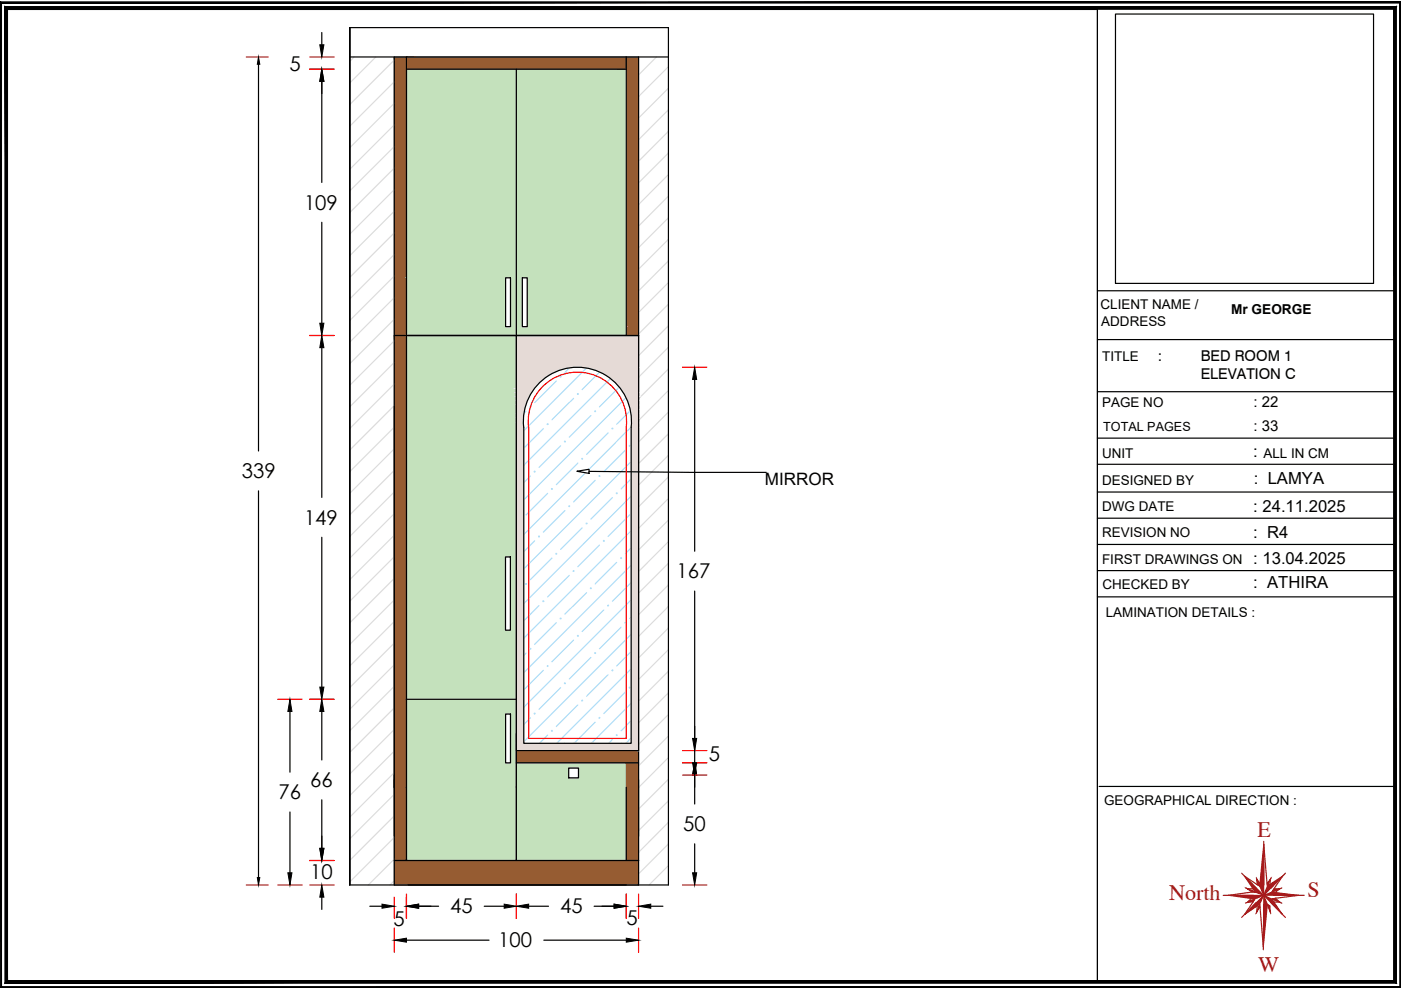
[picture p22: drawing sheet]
<svg xmlns="http://www.w3.org/2000/svg" width="297mm" height="210mm" viewBox="0 0 297 210" stroke-linecap="round" stroke-linejoin="round" font-family="sans-serif">
<defs><g id="words">
<g font-size="4.7" fill="#991b1e">
<text x="266.6" y="177.4">E</text>
<text x="247.9" y="190.7">North</text>
<text x="277.2" y="190.2">S</text>
<text x="266.7" y="206.1">W</text>
</g>
<g font-size="4.3">
<text x="61.4" y="15">5</text>
<text x="64.5" y="44.4">109</text>
<text x="51.3" y="101.4">339</text>
<text x="64.5" y="111.2">149</text>
<text x="143.4" y="122.6">167</text>
<text x="150.3" y="161.5">5</text>
<text x="65.8" y="166.9">66</text>
<text x="59" y="169.5">76</text>
<text x="144.9" y="176.2">50</text>
<text x="65.8" y="186.5">10</text>
<text x="83.4" y="196.2">5</text>
<text x="95.5" y="193.6">45</text>
<text x="118.8" y="193.6">45</text>
<text x="132.8" y="196">5</text>
<text x="105.6" y="200.9">100</text>
</g>
<text font-size="3.6" x="162.2" y="102.8">MIRROR</text>
<g font-size="3.5">
<text x="265.7" y="96.9">:</text>
<text x="265.8" y="102.6">: LAMYA</text>
<text x="265.7" y="108.6">: 24.11.2025</text>
<text x="265.7" y="114">: R4</text>
<text x="265.7" y="119.7">: 13.04.2025</text>
<text x="265.7" y="124.7">: ATHIRA</text>
</g>
<g font-size="3.2">
<text x="245.5" y="76.5">:</text>
<text x="254.6" y="76.5">BED ROOM 1</text>
<text x="254.6" y="80.4">ELEVATION C</text>
<text x="265.8" y="86.4">: 22</text>
<text x="265.8" y="91.4">: 33</text>
</g>
<g font-size="2.9">
<text x="233.3" y="65.5">CLIENT NAME /</text>
<text x="233.5" y="69.2">ADDRESS</text>
<text x="261" y="66.5">Mr GEORGE</text>
<text x="233.7" y="76.5">TITLE</text>
<text x="233.7" y="86.4">PAGE NO</text>
<text x="233.7" y="97">UNIT</text>
<text x="267.9" y="97">ALL IN CM</text>
<text x="233.7" y="102.8">DESIGNED BY</text>
<text x="233.7" y="108.4">DWG DATE</text>
<text x="233.7" y="113.8">REVISION NO</text>
<text x="233.7" y="119.5">FIRST DRAWINGS ON</text>
<text x="233.8" y="124.8">CHECKED BY</text>
<text x="234.4" y="130.8">LAMINATION DETAILS :</text>
<text x="234.1" y="170.7">GEOGRAPHICAL DIRECTION :</text>
</g>
<text font-size="2.7" x="233.9" y="91.3">TOTAL PAGES</text>
</g></defs>
<!-- layer: 0 -->
<g fill="#965c32" stroke="#965c32" stroke-width=".21">
<path d="M132.8 12.1l2.6 59v-59zM132.8 12.1l2.6 59h-2.6z"/>
<path d="M83.6 12.1l2.6 59v-59zM83.6 12.1l2.6 59h-2.6z"/>
<path d="M83.6 71.1l2.6 95.8v-95.8zM83.6 71.1l2.6 95.8h-2.6z"/>
<path d="M132.8 161.7l2.6 20.7v-20.7zM132.8 161.7l2.6 20.7h-2.6z"/>
<path d="M83.6 166.9l2.6 15.5v-15.5zM83.6 166.9l2.6 15.5h-2.6z"/>
<path d="M109.5 159.1l25.9 2.6v-2.6zM109.5 159.1l25.9 2.6h-25.9z"/>
<path d="M83.6 182.4l51.8 5.2v-5.2zM83.6 182.4l51.8 5.2h-51.8z"/>
<path d="M86.2 12.1l46.6 2.6v-2.6zM86.2 12.1l46.6 2.6h-46.6z"/>
</g>
<g fill="#c4e1bc" stroke="#c4e1bc" stroke-width=".21">
<path d="M109.5 14.7l23.3 44.2v-44.2zM109.5 14.7l23.3 44.2h-23.3z"/>
<path d="M86.2 14.7l23.3 44.2v-44.2zM86.2 14.7l23.3 44.2h-23.3z"/>
<path d="M111.8 58.9l21 10.4v-10.4zM111.8 58.9l21 10.4h-21z"/>
<path d="M109.5 58.9l1.3 10.4v-10.4zM109.5 58.9l1.3 10.4h-1.3z"/>
<path d="M108.2 58.9l1.3 10.4v-10.4zM108.2 58.9l1.3 10.4h-1.3z"/>
<path d="M86.2 58.9l21 10.4v-10.4zM86.2 58.9l21 10.4h-21z"/>
<path d="M109.5 69.3l23.3 1.8v-1.8zM109.5 69.3l23.3 1.8h-23.3z"/>
<path d="M86.2 69.3l23.3 1.8v-1.8zM86.2 69.3l23.3 1.8h-23.3z"/>
<path d="M86.2 71.1l23.3 47v-47zM86.2 71.1l23.3 47h-23.3z"/>
<path d="M108.2 118.1l1.3 15.5v-15.5zM108.2 118.1l1.3 15.5h-1.3z"/>
<path d="M86.2 118.1l21 15.5v-15.5zM86.2 118.1l21 15.5h-21z"/>
<path d="M86.2 133.6l23.3 17.8v-17.8zM86.2 133.6l23.3 17.8h-23.3z"/>
<path d="M108.2 151.4l1.3 4.1v-4.1zM108.2 151.4l1.3 4.1h-1.3z"/>
<path d="M86.2 151.4l21 4.1v-4.1zM86.2 151.4l21 4.1h-21z"/>
<path d="M108.2 155.5l1.3 6.2v-6.2zM108.2 155.5l1.3 6.2h-1.3z"/>
<path d="M108.2 161.7h1.3zM108.2 161.7h1.3z"/>
<path d="M86.2 155.5l21 6.2v-6.2zM86.2 155.5l21 6.2h-21z"/>
<path d="M109.5 161.7l25.9 1.1v-1.1zM109.5 161.7l25.9 1.1h-25.9z"/>
<path d="M122.6 162.8l12.8 2.1v-2.1zM122.6 162.8l12.8 2.1h-12.8z"/>
<path d="M109.5 162.8l11.1 2.1v-2.1zM109.5 162.8l11.1 2.1h-11.1z"/>
<path d="M109.5 164.9l25.9 2v-2zM109.5 164.9l25.9 2h-25.9z"/>
<path d="M86.2 161.7l23.3 5.2v-5.2zM86.2 161.7l23.3 5.2h-23.3z"/>
<path d="M109.5 166.9l25.9 15.5v-15.5zM109.5 166.9l25.9 15.5h-25.9z"/>
<path d="M86.2 166.9l23.3 15.5v-15.5zM86.2 166.9l23.3 15.5h-23.3z"/>
</g>
<g fill="none" stroke="#dcdcdc" stroke-width=".25">
<path d="M75.1 12.1l-.9 .9M79.7 12.1l-5.5 5.5M83.6 12.7l-9.4 9.5M83.6 17.3l-9.4 9.5M139.2 12.1l-3.8 3.8M141.7 14.1l-6.3 6.4M141.7 18.7l-6.3 6.3M83.6 21.9l-9.4 9.4M83.6 26.5l-9.4 9.4M83.6 31.1l-9.4 9.4M83.6 35.6l-9.4 9.5M141.7 23.3l-6.3 6.3"/>
<path d="M141.7 27.8l-6.3 6.4M141.7 32.4l-6.3 6.4M141.7 37l-6.3 6.4M83.6 40.2l-9.4 9.4M83.6 44.8l-9.4 9.4M83.6 49.4l-9.4 9.4M83.6 53.9l-9.4 9.5M83.6 58.5l-9.4 9.5M141.7 41.6l-6.3 6.3M141.7 46.2l-6.3 6.3M141.7 50.8l-6.3 6.3M141.7 55.3l-6.3 6.4"/>
<path d="M141.7 59.9l-6.3 6.3M83.6 63.1l-9.4 9.5M83.6 67.7l-9.4 9.4M83.6 72.3l-9.4 9.4M83.6 76.8l-9.4 9.5M141.7 64.5l-6.3 6.3M141.7 69.1l-6.3 6.3M141.7 73.6l-6.3 6.4M141.7 78.2l-6.3 6.4M83.6 81.4l-9.4 9.5M83.6 86l-9.4 9.4M83.6 90.6l-9.4 9.4"/>
<path d="M83.6 95.2l-9.4 9.4M83.6 99.7l-9.4 9.5M141.7 82.8l-6.3 6.3M141.7 87.4l-6.3 6.3M141.7 92l-6.3 6.3M141.7 96.5l-6.3 6.4M83.6 104.3l-9.4 9.4M83.6 108.9l-9.4 9.4M83.6 113.5l-9.4 9.4M83.6 118l-9.4 9.5M141.7 101.1l-6.3 6.4M141.7 105.7l-6.3 6.3"/>
<path d="M141.7 110.3l-6.3 6.3M141.7 114.8l-6.3 6.4M141.7 119.4l-6.3 6.4M83.6 122.6l-9.4 9.5M83.6 127.2l-9.4 9.4M83.6 131.8l-9.4 9.4M83.6 136.3l-9.4 9.5M141.7 124l-6.3 6.3M141.7 128.6l-6.3 6.3M141.7 133.2l-6.3 6.3M141.7 137.7l-6.3 6.4M83.6 140.9l-9.4 9.5"/>
<path d="M83.6 145.5l-9.4 9.5M83.6 150.1l-9.4 9.4M83.6 154.7l-9.4 9.4M83.6 159.3l-9.4 9.4M141.7 142.3l-6.3 6.4M141.7 146.9l-6.3 6.3M141.7 151.5l-6.3 6.3M141.7 156.1l-6.3 6.3M83.6 163.8l-9.4 9.5M83.6 168.4l-9.4 9.5M83.6 173l-9.4 9.4M83.6 177.6l-9.4 9.4"/>
<path d="M141.7 160.6l-6.3 6.4M141.7 165.2l-6.3 6.3M141.7 169.8l-6.3 6.3M141.7 174.4l-6.3 6.3M141.7 178.9l-6.3 6.4M83.6 182.2l-5.5 5.4M83.6 186.7l-.9 .9M141.7 183.5l-4.1 4.1"/>
</g>
<g fill="none" stroke="#000" stroke-width=".25">
<path d="M54.8 13.6v82M68.2 6.9v2.6M68.2 17.3v21.4M74.2 5.9v181.7v-181.7M74.2 5.9h67.5v181.7h-67.5zM74.2 12.1h67.5M83.6 12.1v175.5M86.2 12.1v59h49.2M86.2 14.7h46.6M109.5 14.7v56.4M132.8 12.1v59M135.4 12.1v175.5"/>
<path d="M232.7 2v205.8M236.5 3h54.7v57.1h-54.7zM68.2 47.1v21.4M68.2 73.7v31.8M83.6 71.1h51.8M86.2 71.1h23.3v111.3h-23.3zM109.5 71.1h25.9v88h-25.9zM232.7 61.7h62.9M232.7 72h62.9M86.2 86.1v96.3M114.6 80.9a11.5 11.5 0 0 1 13-1.8 11.5 11.5 0 0 1 6.2 11.5v67h-22.8v-67a11.5 11.5 0 0 1 3.6-9.7zM122.3 99.9l2.6-.4v.9z"/>
<path d="M124.9 99.9l37.6 .3M147.3 80.4v36.5M232.7 92.9h62.7M232.7 98.4h62.7M232.7 83.1h62.9M54.8 104.1v82M68.2 113.9v31.8M232.7 104.3h62.7M232.7 109.9h62.7M232.7 115.4h62.7M147.3 125.3v36.4M232.7 121h62.7"/>
<path d="M232.7 126.5h62.7M61.5 150.8v12.9M68.2 150.8v10.3M86.2 148.3h23.3M109.5 159.1h25.9M109.5 155.5v26.9M61.5 172.2v12.9M68.2 169.6v10.3M109.5 161.7h25.9M120.6 162.8h2v2.1h-2zM132.8 166.9v15.5M147.3 164.3v6.2"/>
<path d="M147.3 178.9v6.2M233.1 166.7h62.7M68.2 190.2v2.6M78.4 192.1h2.6M83.6 182.4h51.8M86.2 199.3h17.5M88.8 192.1h4.2M102.7 192.1h4.2M112.1 192.1h4.2M115.3 199.3h17.5M126 192.1h4.2M138 192.1h2.6"/>
</g>
<g fill="none" stroke="#f00" stroke-width=".25">
<path d="M52.2 12.1h4.7M65.6 12.1h5.2M65.6 14.7h5.2M65.6 71.1h5.2M144.7 77.9h5.2M112.1 90.5a10.4 10.4 0 0 1 10.3-11.6 10.4 10.4 0 0 1 10.4 11.6v66.1h-20.7v-66.1M58.9 148.3h5.2M65.6 148.3h5.2M144.7 159.1h5.2M144.7 161.7h5.2M144.7 164.3h5.2M52.2 187.6h4.7"/>
<path d="M58.9 187.6h5.2M65.6 187.6h5.2M65.6 182.4h5.2M83.6 190.2v4.5M83.6 196.8v5.1M86.2 189.5v5.2M109.5 189.5v5.2M132.8 189.5v5.2M135.4 189.5v5.2M135.4 196.8v5.1M144.7 187.6h5.2"/>
</g>
<g fill="#000" stroke="#000" stroke-width=".21">
<path d="M54.8 12.1l.3 1.5h-.5zM68.2 14.7l.5 2.6h-.9zM67.8 9.5h.9l-.5 2.6zM68.2 71.1l.5 2.6h-.9zM67.8 68.5h.9l-.5 2.6zM147.3 77.9l.4 2.5h-.9zM61.5 148.3l.4 2.5h-.9zM67.8 145.7h.9l-.5 2.6zM68.2 148.3l.5 2.5h-.9zM146.8 156.6h.9l-.4 2.5zM67.8 179.9h.9l-.5 2.5zM147.3 161.7l.4 2.6h-.9z"/>
<path d="M146.8 161.7h.9l-.4 2.6zM54.6 186.1h.5l-.3 1.5zM61 185.1h.9l-.4 2.5zM68.2 187.6l.5 2.6h-.9zM81 191.7l2.6 .4-2.6 .5zM83.6 199.3l2.6-.4v.9zM86.2 192.1l2.6-.4v.9zM106.9 191.7l2.6 .4-2.6 .5zM109.5 192.1l2.6-.4v.9zM130.2 191.7l2.6 .4-2.6 .5zM132.8 198.9l2.6 .4-2.6 .5zM135.4 192.1l2.6-.4v.9z"/>
<path d="M146.8 185.1h.9l-.4 2.5z"/>
<path d="M1.6 207.9l-.5 .5 294.4-.5zM1.1 208.4l294.4-.5 .5 .5zM295.5 1.9v206l.5 .5zM295.5 1.9l.5-.5v207zM1.6 1.9h293.9l.5-.5zM1.1 1.4h294.9l-294.4 .5zM1.1 1.4l.5 206.5v-206zM1.1 1.4l.5 206.5-.5 .5z"/>
<path d="M1.6 207.9l-.5 .5 294.4-.5zM1.1 208.4l294.4-.5 .5 .5zM295.5 1.9v206l.5 .5zM295.5 1.9l.5-.5v207zM1.6 1.9h293.9l.5-.5zM1.1 1.4h294.9l-294.4 .5zM1.1 1.4l.5 206.5v-206zM1.1 1.4l.5 206.5-.5 .5z"/>
<path d="M.1 209.4h296.9l-.2-.2zM.1 209.4l.2-.2h296.5zM.1 .4v209l.2-.2zM.1 .4l.2 .2v208.6zM.1 .4l.2 .2 296.7-.2zM.3 .6l296.7-.2-.2 .2zM297 .4l-.2 .2 .2 208.8zM296.8 .6l.2 208.8-.2-.2z"/>
</g>
<g fill="none" stroke="#adddf7" stroke-width=".25">
<path d="M120.7 78l-.9 .9M124.4 78l-13.4 13.3M127.2 78.9l-3.8 3.7M111.5 87.2l-.4 .4M115.2 90.9l-4.2 4.1M117.9 80.8l-4.5 4.6M118.9 94.5l-4.6 4.6M121.6 84.4l-4.6 4.6M122.5 98.2l-4.6 4.6M125.3 88.1l-4.6 4.6M128.9 91.8l-4.5 4.5M129.4 80.3l-18.4 18.4"/>
<path d="M131.3 82.1l-4.2 4.2M132.6 95.4l-4.6 4.6M132.7 84.3l-21.7 21.7M133.7 87l-2.9 2.9M133.8 97.9l-22.8 22.7M133.8 90.5l-9 9M112.4 100.9l-1.4 1.4M113.4 114.7l-2.4 2.3M116.1 104.6l-4.6 4.6M117 118.3l-4.6 4.6M119.8 108.3l-4.6 4.5M123.4 111.9l-4.5 4.6"/>
<path d="M124.1 100.2l-13.1 13.1M126.2 101.8l-4.6 4.6M127.1 115.6l-4.6 4.6M129.8 105.5l-4.5 4.6M130.8 119.2l-4.6 4.6M133.5 109.2l-4.6 4.5M133.8 105.2l-22.8 22.8M133.8 112.5l-22.8 22.8M133.8 119.8l-22.8 22.8M133.8 101.5l-2.1 2.2M133.8 116.2l-1.2 1.2M111.5 138.5l-.5 .5"/>
<path d="M114.3 128.4l-3.3 3.2M117.9 132.1l-4.5 4.5M120.7 122l-4.6 4.6M121.6 135.7l-4.6 4.6M124.4 125.7l-4.6 4.5M125.3 139.4l-4.6 4.6M128 129.3l-4.6 4.6M131.7 133l-4.6 4.6M133.8 127.2l-22.8 22.8M133.8 134.5l-22.8 22.8M133.8 123.5l-4 4M133.8 130.8l-.3 .3"/>
<path d="M133.8 138.1l-3 3.1M112.4 152.2l-1.4 1.4M115.2 142.1l-4.2 4.2M116.1 155.9l-1.7 1.7M118.9 145.8l-4.6 4.6M122.5 149.5l-4.6 4.5M126.2 153.1l-4.5 4.5M128.9 143.1l-4.5 4.5M129.8 156.8l-.8 .8M132.6 146.7l-4.6 4.6M133.8 141.8l-15.7 15.8M133.8 149.1l-8.4 8.5"/>
<path d="M133.8 156.5l-1.1 1.1M133.8 152.8l-2.1 2.2"/>
</g>
<g fill="#adddf7" stroke="#adddf7" stroke-width=".21">
<circle cx="112.4" cy="86.3" r=".11"/>
<circle cx="118.9" cy="79.9" r=".11"/>
<circle cx="116.1" cy="89.9" r=".11"/>
<circle cx="122.5" cy="83.5" r=".11"/>
<circle cx="113.3" cy="100" r=".11"/>
<circle cx="119.8" cy="93.6" r=".11"/>
<circle cx="126.2" cy="87.2" r=".11"/>
<circle cx="117" cy="103.7" r=".11"/>
<circle cx="123.4" cy="97.3" r=".11"/>
<circle cx="129.8" cy="90.9" r=".11"/>
<circle cx="133.5" cy="94.5" r=".11"/>
<circle cx="114.3" cy="113.7" r=".11"/>
<circle cx="120.7" cy="107.3" r=".11"/>
<circle cx="127.1" cy="100.9" r=".11"/>
<circle cx="111.5" cy="123.8" r=".11"/>
<circle cx="117.9" cy="117.4" r=".11"/>
<circle cx="124.4" cy="111" r=".11"/>
<circle cx="130.7" cy="104.6" r=".11"/>
<circle cx="115.2" cy="127.5" r=".11"/>
<circle cx="121.6" cy="121.1" r=".11"/>
<circle cx="128" cy="114.7" r=".11"/>
<circle cx="112.4" cy="137.6" r=".11"/>
<circle cx="118.9" cy="131.1" r=".11"/>
<circle cx="125.3" cy="124.7" r=".11"/>
<circle cx="131.7" cy="118.3" r=".11"/>
<circle cx="116.1" cy="141.2" r=".11"/>
<circle cx="122.5" cy="134.8" r=".11"/>
<circle cx="128.9" cy="128.4" r=".11"/>
<circle cx="113.3" cy="151.3" r=".11"/>
<circle cx="119.8" cy="144.9" r=".11"/>
<circle cx="126.2" cy="138.5" r=".11"/>
<circle cx="132.6" cy="132.1" r=".11"/>
<circle cx="117" cy="155" r=".11"/>
<circle cx="123.4" cy="148.5" r=".11"/>
<circle cx="129.8" cy="142.1" r=".11"/>
<circle cx="133.5" cy="145.8" r=".11"/>
<circle cx="127.1" cy="152.2" r=".11"/>
<circle cx="130.7" cy="155.9" r=".11"/>
</g>
<g fill="#fff" stroke="#fff" stroke-width=".21">
<path d="M109.5 71.1l25.9 6.8v-6.8zM109.5 71.1l25.9 6.8h-25.9z"/>
<path d="M122.4 77.9h13zM122.4 77.9h13z"/>
<path d="M109.5 77.9h12.9zM109.5 77.9h12z"/>
<path d="M123.4 77.9l12 .1v-.1zM123.4 77.9l12 .1h-11.1z"/>
<path d="M109.5 77.9l11 .1 1-.1zM109.5 77.9l11 .1h-11z"/>
<path d="M124.3 78l11.1 .2v-.2zM124.3 78l11.1 .2h-10.1z"/>
<path d="M109.5 78l10.1 .2 .9-.2zM109.5 78l10.1 .2h-10.1z"/>
<path d="M125.3 78.2l10.1 .3v-.3zM125.3 78.2l10.1 .3h-9.2z"/>
<path d="M109.5 78.2l9.1 .3 1-.3zM109.5 78.2l9.1 .3h-9.1z"/>
<path d="M126.2 78.5l9.2 .4v-.4zM126.2 78.5l9.2 .4h-8.3z"/>
<path d="M109.5 78.5l8.3 .4 .8-.4zM109.5 78.5l8.3 .4h-8.3z"/>
<path d="M127.1 78.9l8.3 .4v-.4zM127.1 78.9l8.3 .4h-7.4z"/>
<path d="M109.5 78.9l7.4 .4 .9-.4zM109.5 78.9l7.4 .4h-7.4z"/>
<path d="M128 79.3l7.4 .5v-.5zM128 79.3l7.4 .5h-6.6z"/>
<path d="M109.5 79.3l6.6 .5 .8-.5zM109.5 79.3l6.6 .5h-6.6z"/>
<path d="M128.8 79.8l6.6 .6v-.6zM128.8 79.8l6.6 .6h-5.8z"/>
<path d="M109.5 79.8l5.8 .6 .8-.6zM109.5 79.8l5.8 .6h-5.8z"/>
<path d="M129.6 80.4l5.8 .6v-.6zM129.6 80.4l5.8 .6h-5.1z"/>
<path d="M109.5 80.4l5.1 .6 .7-.6zM109.5 80.4l5.1 .6h-5.1z"/>
<path d="M130.3 81l5.1 .7v-.7zM130.3 81l5.1 .7h-4.4z"/>
<path d="M109.5 81l4.4 .7 .7-.7zM109.5 81l4.4 .7h-4.4z"/>
<path d="M131 81.7l4.4 .7v-.7zM131 81.7l4.4 .7h-3.8z"/>
<path d="M109.5 81.7l3.8 .7 .6-.7zM109.5 81.7l3.8 .7h-3.8z"/>
<path d="M131.6 82.4l3.8 .8v-.8zM131.6 82.4l3.8 .8h-3.3z"/>
<path d="M109.5 82.4l3.2 .8 .6-.8zM109.5 82.4l3.2 .8h-3.2z"/>
<path d="M132.1 83.2l3.3 .8v-.8zM132.1 83.2l3.3 .8h-2.8z"/>
<path d="M109.5 83.2l2.8 .8 .4-.8zM109.5 83.2l2.8 .8h-2.8z"/>
<path d="M132.6 84l2.8 .9v-.9zM132.6 84l2.8 .9h-2.4z"/>
<path d="M109.5 84l2.4 .9 .4-.9zM109.5 84l2.4 .9h-2.4z"/>
<path d="M133 84.9l2.4 .9v-.9zM133 84.9l2.4 .9h-2.1z"/>
<path d="M109.5 84.9l2 .9 .4-.9zM109.5 84.9l2 .9h-2z"/>
<path d="M133.3 85.8l2.1 1v-1zM133.3 85.8l2.1 1h-1.8z"/>
<path d="M109.5 85.8l1.8 1 .2-1zM109.5 85.8l1.8 1h-1.8z"/>
<path d="M133.6 86.8l1.8 .9v-.9zM133.6 86.8l1.8 .9h-1.6z"/>
<path d="M109.5 86.8l1.6 .9 .2-.9zM109.5 86.8l1.6 .9h-1.6z"/>
<path d="M133.8 87.7l1.6 .9v-.9zM133.8 87.7l1.6 .9h-1.5z"/>
<path d="M109.5 87.7l1.5 .9 .1-.9zM109.5 87.7l1.5 .9h-1.5z"/>
<path d="M133.9 88.6l1.5 1v-1zM133.9 88.6l1.5 1h-1.5z"/>
<path d="M109.5 88.6l1.5 1v-1zM109.5 88.6l1.5 1h-1.5z"/>
<path d="M133.9 89.6l1.5 1v-1zM133.9 89.6l1.5 1h-1.6z"/>
<path d="M109.5 89.6l1.5 1v-1zM109.5 89.6l1.5 1h-1.5z"/>
<path d="M133.8 90.6l1.6 9.4v-9.4zM133.8 90.6l1.6 9.4h-1.6zM133.8 100h1.6zM133.8 100h1.6z"/>
<path d="M133.8 100l1.6 57.6v-57.6zM133.8 100l1.6 57.6h-1.6z"/>
<path d="M109.5 90.6l1.5 67v-67zM109.5 90.6l1.5 67h-1.5z"/>
<path d="M109.5 157.6l25.9 1.5v-1.5zM109.5 157.6l25.9 1.5h-25.9z"/>
</g>
<g fill="none" stroke="#e5dad6" stroke-width=".25">
<path d="M109.6 71.1l-.1 .1M109.7 71.1l-.2 .2M109.7 71.1l-.2 .3M109.8 71.1l-.3 .4M109.9 71.1l-.4 .5M110 71.1l-.5 .6M110.1 71.1l-.6 .6M110.2 71.1l-.7 .7M110.3 71.1l-.8 .8M110.4 71.1l-.9 .9M110.5 71.1l-1 1M110.6 71.1l-1.1 1.1"/>
<path d="M110.6 71.1l-1.1 1.2M110.8 71.1l-1.3 1.3M110.8 71.1l-1.3 1.4M110.9 71.1l-1.4 1.5M111 71.1l-1.5 1.6M111.1 71.1l-1.6 1.7M111.2 71.1l-1.7 1.7M111.3 71.1l-1.8 1.8M111.4 71.1l-1.9 1.9M111.5 71.1l-2 2M111.6 71.1l-2.1 2.1M111.7 71.1l-2.2 2.2"/>
<path d="M111.7 71.1l-2.2 2.3M111.9 71.1l-2.4 2.4M111.9 71.1l-2.4 2.5M112 71.1l-2.5 2.6M112.1 71.1l-2.6 2.7M112.2 71.1l-2.7 2.8M112.3 71.1l-2.8 2.8M112.4 71.1l-2.9 2.9M112.5 71.1l-3 3M112.6 71.1l-3.1 3.1M112.7 71.1l-3.2 3.2M112.8 71.1l-3.3 3.3"/>
<path d="M112.8 71.1l-3.3 3.4M113 71.1l-3.5 3.5M113 71.1l-3.5 3.6M113.1 71.1l-3.6 3.7M113.2 71.1l-3.7 3.8M113.3 71.1l-3.8 3.9M113.4 71.1l-3.9 3.9M113.5 71.1l-4 4M113.6 71.1l-4.1 4.1M113.7 71.1l-4.2 4.2M113.8 71.1l-4.3 4.3M113.9 71.1l-4.4 4.4"/>
<path d="M113.9 71.1l-4.4 4.5M114.1 71.1l-4.6 4.6M114.1 71.1l-4.6 4.7M114.2 71.1l-4.7 4.8M114.3 71.1l-4.8 4.9M114.4 71.1l-4.9 4.9M114.5 71.1l-5 5.1M114.6 71.1l-5.1 5.1M114.7 71.1l-5.2 5.2M114.8 71.1l-5.3 5.3M114.9 71.1l-5.4 5.4M115 71.1l-5.5 5.5"/>
<path d="M115 71.1l-5.5 5.6M115.1 71.1l-5.6 5.7M115.2 71.1l-5.7 5.8M115.3 71.1l-5.8 5.9M115.4 71.1l-5.9 6M115.5 71.1l-6 6M115.6 71.1l-6.1 6.2M115.7 71.1l-6.2 6.2M115.8 71.1l-6.3 6.3M115.9 71.1l-6.4 6.4M116 71.1l-6.5 6.5M116.1 71.1l-6.6 6.6"/>
<path d="M116.1 71.1l-6.6 6.7M116.2 71.1l-6.7 6.8M116.3 71.1l-6.8 6.9M116.4 71.1l-6.9 7M116.5 71.1l-7 7.1M116.6 71.1l-7.1 7.1M116.7 71.1l-7.2 7.3M116.8 71.1l-7.3 7.3M116.9 71.1l-7.4 7.4M117 71.1l-7.5 7.5M117.1 71.1l-7.6 7.6M117.2 71.1l-7.7 7.7"/>
<path d="M117.2 71.1l-7.7 7.8M117.3 71.1l-7.8 7.9M117.4 71.1l-7.9 8M117.5 71.1l-8 8.1M117.6 71.1l-8.1 8.2M117.7 71.1l-8.2 8.2M117.8 71.1l-8.3 8.4M117.9 71.1l-8.4 8.4M118 71.1l-8.5 8.5M118.1 71.1l-8.6 8.6M118.2 71.1l-8.7 8.7M118.3 71.1l-8.8 8.8"/>
<path d="M118.3 71.1l-8.8 8.9M118.4 71.1l-8.9 9M118.5 71.1l-9 9.1M118.6 71.1l-9.1 9.2M118.7 71.1l-9.2 9.3M118.8 71.1l-9.3 9.3M118.9 71.1l-9.4 9.4M119 71.1l-9.5 9.5M119.1 71.1l-9.6 9.6M119.2 71.1l-9.7 9.7M119.3 71.1l-9.8 9.8M119.3 71.1l-9.8 9.9"/>
<path d="M119.5 71.1l-10 10M119.5 71.1l-10 10.1M119.6 71.1l-10.1 10.2M119.7 71.1l-10.2 10.3M119.8 71.1l-10.3 10.4M119.9 71.1l-10.4 10.4M120 71.1l-10.5 10.5M120.1 71.1l-10.6 10.6M120.2 71.1l-10.7 10.7M120.3 71.1l-10.8 10.8M120.4 71.1l-10.9 10.9M120.4 71.1l-10.9 11"/>
<path d="M120.6 71.1l-11.1 11.1M120.6 71.1l-11.1 11.2M120.7 71.1l-11.2 11.3M120.8 71.1l-11.3 11.4M120.9 71.1l-11.4 11.5M121 71.1l-11.5 11.5M121.1 71.1l-11.6 11.6M121.2 71.1l-11.7 11.7M121.3 71.1l-11.8 11.8M121.4 71.1l-11.9 11.9M121.5 71.1l-12 12M121.5 71.1l-12 12.1"/>
<path d="M121.7 71.1l-12.2 12.2M121.7 71.1l-12.2 12.3M121.8 71.1l-12.3 12.4M121.9 71.1l-12.4 12.5M122 71.1l-12.5 12.6M122.1 71.1l-12.6 12.6M122.2 71.1l-12.7 12.7M122.3 71.1l-12.8 12.8M122.4 71.1l-12.9 12.9M122.5 71.1l-13 13M122.6 71.1l-13.1 13.1M122.6 71.1l-13.1 13.2"/>
<path d="M122.7 71.1l-13.2 13.3M122.8 71.1l-13.3 13.4M122.9 71.1l-13.4 13.5M123 71.1l-13.5 13.6M123.1 71.1l-13.6 13.6M123.2 71.1l-13.7 13.8M123.3 71.1l-13.8 13.8M123.4 71.1l-13.9 13.9M123.5 71.1l-14 14M123.6 71.1l-14.1 14.1M123.7 71.1l-14.2 14.2M123.7 71.1l-14.2 14.3"/>
<path d="M123.8 71.1l-14.3 14.4M123.9 71.1l-14.4 14.5M124 71.1l-14.5 14.6M124.1 71.1l-14.6 14.7M124.2 71.1l-14.7 14.7M124.3 71.1l-14.8 14.9M124.4 71.1l-14.9 14.9M124.5 71.1l-9.4 9.5M124.6 71.1l-9.1 9.1M124.7 71.1l-8.8 8.8M124.8 71.1l-8.7 8.6M124.8 71.1l-8.4 8.5"/>
<path d="M124.9 71.1l-8.3 8.4M125 71.1l-8.2 8.2M125.1 71.1l-8.1 8.1M125.2 71.1l-8 8M125.3 71.1l-7.9 7.9M125.4 71.1l-7.8 7.8M125.5 71.1l-7.7 7.8M125.6 71.1l-7.7 7.7M125.7 71.1l-7.6 7.6M125.8 71.1l-7.6 7.6M125.9 71.1l-7.5 7.5M125.9 71.1l-7.4 7.4"/>
<path d="M126 71.1l-7.3 7.4M126.1 71.1l-7.3 7.4M126.2 71.1l-7.3 7.3M126.3 71.1l-7.2 7.3M126.4 71.1l-7.2 7.2M126.5 71.1l-7.2 7.2M126.6 71.1l-7.1 7.2M126.7 71.1l-7.1 7.1M126.8 71.1l-7.1 7.1M126.9 71.1l-7.1 7.1M126.9 71.1l-7 7M127 71.1l-6.9 7"/>
<path d="M127.1 71.1l-6.9 7M127.2 71.1l-6.9 7M127.3 71.1l-6.9 7M127.4 71.1l-6.9 6.9M127.5 71.1l-6.9 6.9M127.6 71.1l-6.9 6.9M127.7 71.1l-6.9 6.9M127.8 71.1l-6.8 6.9M127.9 71.1l-6.8 6.8M128 71.1l-6.8 6.8M128.2 71.1l-6.8 6.8M128.2 71.1l-6.7 6.8"/>
<path d="M128.3 71.1l-6.7 6.8M128.4 71.1l-6.7 6.8M128.5 71.1l-6.7 6.8M128.6 71.1l-6.7 6.8M128.7 71.1l-6.8 6.8M128.8 71.1l-6.7 6.8M128.9 71.1l-6.8 6.8M129 71.1l-6.8 6.8M129.1 71.1l-6.8 6.8M129.1 71.1l-6.7 6.8M129.3 71.1l-6.8 6.8M129.3 71.1l-6.7 6.8"/>
<path d="M129.4 71.1l-6.7 6.8M129.5 71.1l-6.7 6.8M129.6 71.1l-6.7 6.8M129.7 71.1l-6.7 6.8M129.8 71.1l-6.8 6.8M129.9 71.1l-6.8 6.8M130 71.1l-6.8 6.8M130.1 71.1l-6.8 6.8M130.2 71.1l-6.8 6.8M130.2 71.1l-6.7 6.8M130.4 71.1l-6.8 6.8M130.5 71.1l-6.8 6.8"/>
<path d="M130.6 71.1l-6.8 6.8M130.7 71.1l-6.8 6.8M130.8 71.1l-6.8 6.9M130.9 71.1l-6.9 6.9M131 71.1l-6.9 6.9M131.1 71.1l-6.9 6.9M131.2 71.1l-6.9 6.9M131.3 71.1l-6.9 6.9M131.4 71.1l-6.9 7M131.5 71.1l-6.9 7M131.6 71.1l-6.9 7M131.7 71.1l-7 7"/>
<path d="M131.8 71.1l-7 7M131.9 71.1l-7 7M132 71.1l-7 7M132.1 71.1l-7.1 7.1M132.2 71.1l-7.1 7.1M132.3 71.1l-7.1 7.1M132.4 71.1l-7.1 7.1M132.5 71.1l-7.1 7.2M132.6 71.1l-7.1 7.2M132.7 71.1l-7.2 7.2M132.8 71.1l-7.2 7.2M132.9 71.1l-7.2 7.2"/>
<path d="M133 71.1l-7.2 7.3M133.1 71.1l-7.3 7.3M133.2 71.1l-7.3 7.3M133.3 71.1l-7.3 7.3M133.4 71.1l-7.3 7.4M133.5 71.1l-7.4 7.4M133.5 71.1l-7.3 7.4M133.6 71.1l-7.4 7.4M133.7 71.1l-7.4 7.4M133.8 71.1l-7.4 7.5M133.9 71.1l-7.4 7.5M134 71.1l-7.5 7.5"/>
<path d="M134.1 71.1l-7.5 7.5M134.2 71.1l-7.6 7.6M134.3 71.1l-7.6 7.6M134.4 71.1l-7.6 7.6M134.5 71.1l-7.7 7.7M134.5 71.1l-7.6 7.7M134.6 71.1l-7.6 7.7M134.7 71.1l-7.7 7.7M134.8 71.1l-7.7 7.8M134.9 71.1l-7.7 7.8M135 71.1l-7.8 7.8M135.1 71.1l-7.8 7.8"/>
<path d="M135.2 71.1l-7.9 7.9M135.3 71.1l-7.9 7.9M135.4 71.1l-7.9 7.9M135.4 71.2l-7.9 7.9M135.4 71.3l-7.8 7.8M135.4 71.4l-7.7 7.7M135.4 71.5l-7.7 7.7M135.4 71.6l-7.6 7.6M135.4 71.7l-7.6 7.5M135.4 71.8l-7.5 7.4M135.4 71.9l-7.4 7.4M135.4 72l-7.3 7.3"/>
<path d="M135.4 72.1l-7.3 7.3M135.4 72.2l-7.2 7.2M135.4 72.3l-7.1 7.2M135.4 72.4l-7.1 7.1M135.4 72.5l-7 7M135.4 72.6l-7 7M135.4 72.7l-6.9 6.9M135.4 72.8l-6.9 6.8M135.4 72.9l-6.8 6.8M135.4 73l-6.8 6.7M135.4 73l-6.7 6.7M135.4 73.1l-6.6 6.7"/>
<path d="M135.4 73.2l-6.6 6.6M135.4 73.3l-6.5 6.5M135.4 73.4l-6.5 6.5M135.4 73.5l-6.4 6.4M135.4 73.6l-6.4 6.4M135.4 73.7l-6.3 6.3M135.4 73.8l-6.3 6.2M135.4 73.9l-6.2 6.2M135.4 74l-6.1 6.1M135.4 74.1l-6.1 6.1M135.4 74.1l-6 6.1M135.4 74.2l-6 6"/>
<path d="M135.4 74.3l-6 6M135.4 74.4l-5.9 5.9M135.4 74.5l-5.9 5.8M135.4 74.6l-5.8 5.8M135.4 74.7l-5.7 5.7M135.4 74.8l-5.7 5.7M135.4 74.9l-5.6 5.6M135.4 75l-5.6 5.6M135.4 75.1l-5.5 5.5M135.4 75.2l-5.5 5.4M135.4 75.2l-5.5 5.5M135.4 75.3l-5.4 5.4"/>
<path d="M135.4 75.4l-5.3 5.4M135.4 75.5l-5.3 5.3M135.4 75.6l-5.3 5.2M135.4 75.7l-5.2 5.2M135.4 75.8l-5.2 5.1M135.4 75.9l-5.1 5.1M135.4 76l-5.1 5M135.4 76.1l-5 5M135.4 76.2l-5 4.9M135.4 76.3l-4.9 4.9M135.4 76.4l-4.8 4.9M135.4 76.5l-4.8 4.8"/>
<path d="M135.4 76.6l-4.7 4.7M135.4 76.7l-4.7 4.7M135.4 76.8l-4.6 4.6M135.4 76.9l-4.6 4.6M135.4 77l-4.6 4.5M135.4 77.1l-4.5 4.5M135.4 77.2l-4.5 4.4M135.4 77.3l-4.4 4.4M135.4 77.4l-4.4 4.3M135.4 77.4l-4.4 4.4M135.4 77.5l-4.3 4.3M135.4 77.6l-4.3 4.3"/>
<path d="M135.4 77.7l-4.2 4.2M135.4 77.8l-4.2 4.2M135.4 77.9l-4.1 4.1M135.4 78l-4.1 4.1M135.4 78.1l-4.1 4M135.4 78.2l-4 4M135.4 78.3l-4 3.9M135.4 78.4l-3.9 3.9M135.4 78.5l-3.9 3.8M135.4 78.5l-3.8 3.9M135.4 78.6l-3.8 3.8M135.4 78.7l-3.8 3.8"/>
<path d="M135.4 78.8l-3.7 3.7M135.4 78.9l-3.7 3.7M135.4 79l-3.7 3.6M135.4 79.1l-3.6 3.6M135.4 79.2l-3.6 3.6M135.4 79.3l-3.5 3.5M135.4 79.4l-3.5 3.5M135.4 79.5l-3.5 3.4M135.4 79.6l-3.4 3.4M135.4 79.7l-3.4 3.4M135.4 79.8l-3.3 3.3M135.4 79.9l-3.3 3.3"/>
<path d="M111 89.2l-1.5 1.5M111 89.3l-1.5 1.5M111 89.4l-1.5 1.5M111 88.7l-1.5 1.5M111 88.9l-1.5 1.4M111 88.9l-1.5 1.5M111 89l-1.5 1.5M111 89.1l-1.5 1.5M111 89.5l-1.5 1.5M111 89.6l-1.5 1.5M111 89.7l-1.5 1.5M111 89.8l-1.5 1.5"/>
<path d="M111 89.9l-1.5 1.5M111 90l-1.5 1.5M111 88.4l-1.5 1.5M111 88.4l-1.5 1.6M111 88.6l-1.5 1.5M111 90.1l-1.5 1.5M111 90.2l-1.5 1.5M111 90.3l-1.5 1.5M111 88.2l-1.5 1.5M111 88.3l-1.5 1.5M111 90.4l-1.5 1.5M111 90.4l-1.5 1.6"/>
<path d="M111 90.5l-1.5 1.6M111 87.9l-1.5 1.6M111 88l-1.5 1.6M111 90.6l-1.5 1.6M111 90.7l-1.5 1.6M111 90.8l-1.5 1.6M111 90.9l-1.5 1.5M111 91l-1.5 1.5M111 91.1l-1.5 1.5M111 91.2l-1.5 1.5M111 91.3l-1.5 1.5M111 91.3l-1.5 1.6"/>
<path d="M111 91.4l-1.5 1.6M111 91.5l-1.5 1.6M111 91.6l-1.5 1.6M111 91.7l-1.5 1.6M111 91.8l-1.5 1.6M111 91.9l-1.5 1.5M111 92l-1.5 1.5M111 92.1l-1.5 1.5M111 92.2l-1.5 1.5M111 92.3l-1.5 1.5M111 92.4l-1.5 1.5M111 92.4l-1.5 1.6"/>
<path d="M111 92.5l-1.5 1.6M111 92.6l-1.5 1.6M111 92.7l-1.5 1.6M111 92.8l-1.5 1.6M111 92.9l-1.5 1.6M111 93l-1.5 1.5M111 93.1l-1.5 1.6M111 93.2l-1.5 1.5M111 93.3l-1.5 1.5M111 93.4l-1.5 1.5M111 93.5l-1.5 1.5M111 93.5l-1.5 1.6"/>
<path d="M111 93.6l-1.5 1.6M111 93.7l-1.5 1.6M111 93.8l-1.5 1.6M111 93.9l-1.5 1.6M111 94l-1.5 1.6M111 94.1l-1.5 1.5M111 94.2l-1.5 1.6M111 94.3l-1.5 1.5M111 94.4l-1.5 1.5M111 94.5l-1.5 1.5M111 94.5l-1.5 1.6M111 94.7l-1.5 1.5"/>
<path d="M111 94.7l-1.5 1.6M111 94.8l-1.5 1.6M111 94.9l-1.5 1.6M111 95l-1.5 1.6M111 95.1l-1.5 1.6M111 95.2l-1.5 1.5M111 95.3l-1.5 1.5M111 95.4l-1.5 1.5M111 95.5l-1.5 1.5M111 95.6l-1.5 1.5M111 95.6l-1.5 1.6M111 95.8l-1.5 1.5"/>
<path d="M111 95.8l-1.5 1.6M111 95.9l-1.5 1.6M111 96l-1.5 1.6M111 96.1l-1.5 1.6M111 96.2l-1.5 1.6M111 96.3l-1.5 1.5M111 96.4l-1.5 1.5M111 96.5l-1.5 1.5M111 96.6l-1.5 1.5M111 96.7l-1.5 1.5M111 96.7l-1.5 1.6M111 96.9l-1.5 1.5"/>
<path d="M111 96.9l-1.5 1.6M111 97l-1.5 1.6M111 97.1l-1.5 1.6M111 97.2l-1.5 1.6M111 97.3l-1.5 1.6M111 97.4l-1.5 1.5M111 97.5l-1.5 1.5M111 97.6l-1.5 1.5M111 97.7l-1.5 1.5M111 97.8l-1.5 1.5M111 97.8l-1.5 1.6M111 98l-1.5 1.5"/>
<path d="M111 98l-1.5 1.6M111 98.1l-1.5 1.6M111 98.2l-1.5 1.6M111 98.3l-1.5 1.6M111 98.4l-1.5 1.6M111 98.5l-1.5 1.5M111 98.6l-1.5 1.5M111 98.7l-1.5 1.5M111 98.8l-1.5 1.5M111 98.9l-1.5 1.5M111 98.9l-1.5 1.6M111 99l-1.5 1.6"/>
<path d="M111 99.1l-1.5 1.6M111 99.2l-1.5 1.6M111 99.3l-1.5 1.6M111 99.4l-1.5 1.6M111 99.5l-1.5 1.5M111 99.6l-1.5 1.5M111 99.7l-1.5 1.5M111 99.8l-1.5 1.5M111 99.9l-1.5 1.5M111 100l-1.5 1.5M111.1 87.8l-1.6 1.6M111.1 87.6l-1.6 1.6"/>
<path d="M111.1 87.7l-1.6 1.6M111.1 87.5l-1.6 1.6M111.1 87.4l-1.6 1.7M111.2 87.3l-1.7 1.7M111.2 87.2l-1.7 1.7M111.2 87.1l-1.7 1.7M111.2 87l-1.7 1.7M111.2 86.8l-1.7 1.8M111.3 86.7l-1.8 1.8M111.3 86.6l-1.8 1.8M111.3 86.5l-1.8 1.8M111.4 86.4l-1.9 1.8"/>
<path d="M111.4 86.2l-1.9 2M111.4 86.1l-1.9 1.9M111.5 86l-2 2M111.5 85.8l-2 2.1M111.6 85.7l-2.1 2.1M111.6 85.6l-2.1 2.1M111.7 85.4l-2.2 2.2M111.7 85.3l-2.2 2.2M111.8 85.1l-2.3 2.3M111.8 85l-2.3 2.3M111.9 84.8l-2.4 2.4M112 84.7l-2.5 2.4"/>
<path d="M112 84.5l-2.5 2.6M112.1 84.3l-2.6 2.6M112.2 84.1l-2.7 2.8M112.3 83.9l-2.8 2.9M112.4 83.7l-2.9 3M112.6 83.5l-3.1 3.1M112.7 83.3l-3.2 3.2M112.8 83l-3.3 3.4M113.1 82.8l-3.6 3.5M113.3 82.4l-3.8 3.8M113.7 82l-4.2 4.1M135.4 98.5l-1.6 1.5"/>
<path d="M135.4 98.6l-1.6 1.6M135.4 98.7l-1.6 1.5M135.4 98.8l-1.6 1.5M135.4 98.9l-1.6 1.5M135.4 99l-1.6 1.5M135.4 99.1l-1.6 1.5M135.4 99.1l-1.6 1.6M135.4 99.2l-1.6 1.6M135.4 99.3l-1.6 1.6M135.4 99.4l-1.6 1.6M135.4 99.5l-1.6 1.6M135.4 99.6l-1.6 1.5"/>
<path d="M135.4 99.7l-1.6 1.6M135.4 99.8l-1.6 1.5M135.4 99.9l-1.6 1.5M135.4 100l-1.6 1.5M135.4 80l-3.2 3.2M135.4 80.1l-3.2 3.2 3.2-3.1M135.4 80.3l-3.1 3.1M135.4 80.4l-3.1 3.1M135.4 80.5l-3.1 3M135.4 80.6l-3 3M135.4 80.7l-3 3M135.4 80.8l-3 2.9"/>
<path d="M135.4 80.9l-2.9 2.9M135.4 81l-2.9 2.9M135.4 81.1l-2.8 2.8M135.4 81.2l-2.8 2.8M135.4 81.3l-2.8 2.8M135.4 81.4l-2.8 2.7M135.4 81.5l-2.7 2.7M135.4 81.6l-2.7 2.6M135.4 81.7l-2.7 2.6M135.4 81.7l-2.6 2.7M135.4 81.8l-2.6 2.6M135.4 81.9l-2.6 2.6"/>
<path d="M135.4 82l-2.6 2.6M135.4 82.1l-2.5 2.5M135.4 82.2l-2.5 2.5M135.4 82.3l-2.5 2.4M135.4 82.4l-2.4 2.4M135.4 82.5l-2.4 2.4M135.4 82.6l-2.4 2.3M135.4 82.7l-2.4 2.3M135.4 82.8l-2.3 2.3M135.4 82.9l-2.3 2.3M135.4 83l-2.3 2.3M135.4 83.1l-2.2 2.2"/>
<path d="M135.4 83.2l-2.2 2.2M135.4 83.3l-2.2 2.2M135.4 83.4l-2.1 2.1M135.4 83.5l-2.1 2.1M135.4 83.6l-2.1 2.1M135.4 83.7l-2.1 2M135.4 83.8l-2.1 2M135.4 83.9l-2 2M135.4 83.9l-2 2.1M135.4 84l-2 2M135.4 84.1l-2 2M135.4 84.2l-2 2"/>
<path d="M135.4 84.3l-1.9 1.9M135.4 84.4l-1.9 1.9M135.4 84.5l-1.9 1.9M135.4 85l-1.8 1.7M135.4 84.6l-1.9 1.8M135.4 84.7l-1.9 1.8M135.4 84.8l-1.8 1.8M135.4 84.9l-1.8 1.8M135.4 85l-1.8 1.8M135.4 85.5l-1.7 1.7M135.4 85.1l-1.8 1.8M135.4 85.2l-1.7 1.8"/>
<path d="M135.4 85.3l-1.7 1.7M135.4 85.4l-1.7 1.7M135.4 85.6l-1.7 1.7M135.4 85.7l-1.7 1.6M135.4 86.1l-1.6 1.6M135.4 85.8l-1.7 1.6M135.4 85.9l-1.6 1.6M135.4 86.3l-1.6 1.6M135.4 86l-1.6 1.6M135.4 86.2l-1.6 1.6M135.4 86.4l-1.6 1.6M135.4 86.5l-1.6 1.6"/>
<path d="M135.4 86.6l-1.6 1.6M135.4 86.7l-1.6 1.5M135.4 86.8l-1.6 1.5M135.4 86.9l-1.5 1.5M135.4 87l-1.5 1.5M135.4 87.1l-1.5 1.5M135.4 87.5l-1.5 1.5M135.4 87.2l-1.5 1.5M135.4 87.3l-1.5 1.5M135.4 87.4l-1.5 1.5M135.4 87.6l-1.5 1.5M135.4 88.1l-1.5 1.4"/>
<path d="M135.4 87.7l-1.5 1.5M135.4 87.8l-1.5 1.5M135.4 87.9l-1.5 1.5M135.4 88l-1.5 1.5M135.4 88.2l-1.5 1.5M135.4 88.3l-1.5 1.4M135.4 88.3l-1.5 1.5M135.4 88.4l-1.5 1.5M135.4 88.5l-1.5 1.5M135.4 88.6l-1.5 1.5M135.4 88.7l-1.5 1.5M135.4 89.2l-1.6 1.5"/>
<path d="M135.4 88.8l-1.6 1.5M135.4 88.9l-1.6 1.5M135.4 89l-1.6 1.5M135.4 89.4l-1.6 1.6M135.4 89.1l-1.6 1.5M135.4 89.5l-1.6 1.6M135.4 89.3l-1.6 1.5M135.4 89.7l-1.6 1.6M135.4 89.3l-1.6 1.6M135.4 90l-1.6 1.5M135.4 89.6l-1.6 1.6M135.4 90.1l-1.6 1.5"/>
<path d="M135.4 89.8l-1.6 1.5M135.4 90.3l-1.6 1.5M135.4 89.9l-1.6 1.6M135.4 90.4l-1.6 1.5M135.4 90.6l-1.6 1.6M135.4 90.2l-1.6 1.5M135.4 90.8l-1.6 1.6M135.4 90.4l-1.6 1.6M135.4 90.9l-1.6 1.5M135.4 90.5l-1.6 1.6M135.4 90.7l-1.6 1.6M135.4 91.2l-1.6 1.5"/>
<path d="M135.4 91l-1.6 1.6M135.4 91.5l-1.6 1.5M135.4 91.1l-1.6 1.5M135.4 91.3l-1.6 1.5M135.4 91.7l-1.6 1.6M135.4 91.4l-1.6 1.5M135.4 91.5l-1.6 1.6M135.4 92l-1.6 1.5M135.4 91.6l-1.6 1.6M135.4 91.8l-1.6 1.6M135.4 92.3l-1.6 1.5M135.4 91.9l-1.6 1.6"/>
<path d="M135.4 92.1l-1.6 1.6M135.4 92.2l-1.6 1.5M135.4 92.4l-1.6 1.5M135.4 92.8l-1.6 1.6M135.4 92.5l-1.6 1.5M135.4 92.6l-1.6 1.5M135.4 92.6l-1.6 1.6M135.4 93.1l-1.6 1.6M135.4 92.7l-1.6 1.6M135.4 92.9l-1.6 1.6M135.4 93l-1.6 1.6M135.4 93.2l-1.6 1.6"/>
<path d="M135.4 93.7l-1.6 1.5M135.4 93.3l-1.6 1.5M135.4 93.4l-1.6 1.5M135.4 93.5l-1.6 1.5M135.4 93.9l-1.6 1.6M135.4 93.5l-1.6 1.6M135.4 94l-1.6 1.6M135.4 93.7l-1.6 1.6M135.4 94.2l-1.6 1.6M135.4 93.8l-1.6 1.6M135.4 94.3l-1.6 1.5M135.4 94.5l-1.6 1.5"/>
<path d="M135.4 94.1l-1.6 1.6M135.4 94.8l-1.6 1.5M135.4 94.4l-1.6 1.5M135.4 94.8l-1.6 1.6M135.4 94.6l-1.6 1.5M135.4 95l-1.6 1.6M135.4 94.7l-1.6 1.5M135.4 95.1l-1.6 1.6M135.4 94.9l-1.6 1.6M135.4 95.2l-1.6 1.6M135.4 95.7l-1.6 1.5M135.4 95.3l-1.6 1.6"/>
<path d="M135.4 95.4l-1.6 1.5M135.4 95.5l-1.6 1.5M135.4 95.9l-1.6 1.6M135.4 95.6l-1.6 1.5M135.4 95.8l-1.6 1.5M135.4 96.2l-1.6 1.6M135.4 95.9l-1.6 1.5M135.4 96l-1.6 1.6M135.4 96.5l-1.6 1.5M135.4 96.1l-1.6 1.6M135.4 96.3l-1.6 1.6M135.4 96.8l-1.6 1.5"/>
<path d="M135.4 96.4l-1.6 1.6M135.4 96.6l-1.6 1.5M135.4 97l-1.6 1.6M135.4 96.7l-1.6 1.5M135.4 96.9l-1.6 1.5M135.4 96.9l-1.6 1.6M135.4 97.1l-1.6 1.6M135.4 97.6l-1.6 1.5M135.4 97.2l-1.6 1.6M135.4 97.3l-1.6 1.6M135.4 97.4l-1.6 1.6M135.4 97.9l-1.6 1.5"/>
<path d="M135.4 97.5l-1.6 1.6M135.4 98l-1.6 1.5M135.4 97.7l-1.6 1.5M135.4 97.8l-1.6 1.5M135.4 98.2l-1.6 1.6M135.4 98.4l-1.6 1.6M135.4 98l-1.6 1.6M135.4 98.1l-1.6 1.6M135.4 98.3l-1.6 1.6M111 100l-1.5 1.6M111 100.1l-1.5 1.6M111 100.2l-1.5 1.6"/>
<path d="M111 100.3l-1.5 1.6M111 100.4l-1.5 1.6M111 100.5l-1.5 1.6M111 100.6l-1.5 1.5M111 100.7l-1.5 1.5M111 100.8l-1.5 1.5M111 100.9l-1.5 1.5M111 101l-1.5 1.5M111 101.1l-1.5 1.5M111 101.1l-1.5 1.6M111 101.2l-1.5 1.6M111 101.3l-1.5 1.6"/>
<path d="M111 101.4l-1.5 1.6M111 101.5l-1.5 1.6M111 101.6l-1.5 1.6M111 101.7l-1.5 1.5M111 101.8l-1.5 1.5M111 101.9l-1.5 1.5M111 102l-1.5 1.5M111 102.1l-1.5 1.5M111 102.2l-1.5 1.5M111 102.2l-1.5 1.6M111 102.3l-1.5 1.6M111 102.4l-1.5 1.6"/>
<path d="M111 102.5l-1.5 1.6M111 102.6l-1.5 1.6M111 102.7l-1.5 1.6M111 102.8l-1.5 1.5M111 102.9l-1.5 1.6M111 103l-1.5 1.5M111 103.1l-1.5 1.5M111 103.2l-1.5 1.5M111 103.2l-1.5 1.6M111 103.3l-1.5 1.6M111 103.4l-1.5 1.6M111 103.5l-1.5 1.6"/>
<path d="M111 103.6l-1.5 1.6M111 103.7l-1.5 1.6M111 103.8l-1.5 1.6M111 103.9l-1.5 1.5M111 104l-1.5 1.5M111 104.1l-1.5 1.5M111 104.2l-1.5 1.5M111 104.3l-1.5 1.5M111 104.3l-1.5 1.6M111 104.5l-1.5 1.5M111 104.5l-1.5 1.6M111 104.6l-1.5 1.6"/>
<path d="M111 104.7l-1.5 1.6M111 104.8l-1.5 1.6M111 104.9l-1.5 1.6M111 105l-1.5 1.5M111 105.1l-1.5 1.5M111 105.2l-1.5 1.5M111 105.3l-1.5 1.5M111 105.4l-1.5 1.5M111 105.4l-1.5 1.6M111 105.6l-1.5 1.5M111 105.6l-1.5 1.6M111 105.7l-1.5 1.6"/>
<path d="M111 105.8l-1.5 1.6M111 105.9l-1.5 1.6M111 106l-1.5 1.6M111 106.1l-1.5 1.5M111 106.2l-1.5 1.5M111 106.3l-1.5 1.5M111 106.4l-1.5 1.5M111 106.5l-1.5 1.5M111 106.5l-1.5 1.6M111 106.6l-1.5 1.6M111 106.7l-1.5 1.6M111 106.8l-1.5 1.6"/>
<path d="M111 106.9l-1.5 1.6M111 107l-1.5 1.6M111 107.1l-1.5 1.6M111 107.2l-1.5 1.5M111 107.3l-1.5 1.5M111 107.4l-1.5 1.5M111 107.5l-1.5 1.5M111 107.6l-1.5 1.5M111 107.6l-1.5 1.6M111 107.7l-1.5 1.6M111 107.8l-1.5 1.6M111 107.9l-1.5 1.6"/>
<path d="M111 108l-1.5 1.6M111 108.1l-1.5 1.6M111 108.2l-1.5 1.5M111 108.3l-1.5 1.5M111 108.4l-1.5 1.5M111 108.5l-1.5 1.5M111 108.6l-1.5 1.5M111 108.7l-1.5 1.5M111 108.7l-1.5 1.6M111 108.8l-1.5 1.6M111 108.9l-1.5 1.6M111 109l-1.5 1.6"/>
<path d="M111 109.1l-1.5 1.6M111 109.2l-1.5 1.6M111 109.3l-1.5 1.5M111 109.4l-1.5 1.5M111 109.5l-1.5 1.5M111 109.6l-1.5 1.5M111 109.7l-1.5 1.5M111 109.8l-1.5 1.5M111 109.8l-1.5 1.6M111 109.9l-1.5 1.6M111 110l-1.5 1.6M111 110.1l-1.5 1.6"/>
<path d="M111 110.2l-1.5 1.6M111 110.3l-1.5 1.6M111 110.4l-1.5 1.5M111 110.5l-1.5 1.5M111 110.6l-1.5 1.5M111 110.7l-1.5 1.5M111 110.8l-1.5 1.5M111 110.8l-1.5 1.6M111 110.9l-1.5 1.6M111 111l-1.5 1.6M111 111.1l-1.5 1.6M111 111.2l-1.5 1.6"/>
<path d="M111 111.3l-1.5 1.6M111 111.4l-1.5 1.6M111 111.5l-1.5 1.5M111 111.6l-1.5 1.5M111 111.7l-1.5 1.5M111 111.8l-1.5 1.5M111 111.9l-1.5 1.5M111 111.9l-1.5 1.6M111 112l-1.5 1.6M111 112.1l-1.5 1.6M111 112.2l-1.5 1.6M111 112.3l-1.5 1.6"/>
<path d="M111 112.4l-1.5 1.6M111 112.5l-1.5 1.6M111 112.6l-1.5 1.5M111 112.7l-1.5 1.5M111 112.8l-1.5 1.5M111 112.9l-1.5 1.5M111 113l-1.5 1.5M111 113l-1.5 1.6M111 113.1l-1.5 1.6M111 113.2l-1.5 1.6M111 113.3l-1.5 1.6M111 113.4l-1.5 1.6"/>
<path d="M111 113.5l-1.5 1.6M111 113.6l-1.5 1.6M111 113.7l-1.5 1.5M111 113.8l-1.5 1.5M111 113.9l-1.5 1.5M111 114l-1.5 1.5M111 114.1l-1.5 1.5M111 114.1l-1.5 1.6M111 114.3l-1.5 1.5M111 114.3l-1.5 1.6M111 114.4l-1.5 1.6M111 114.5l-1.5 1.6"/>
<path d="M111 114.6l-1.5 1.6M111 114.7l-1.5 1.6M111 114.8l-1.5 1.5M111 114.9l-1.5 1.5M111 115l-1.5 1.5M111 115.1l-1.5 1.5M111 115.2l-1.5 1.5M111 115.2l-1.5 1.6M111 115.3l-1.5 1.6M111 115.4l-1.5 1.6M111 115.5l-1.5 1.6M111 115.6l-1.5 1.6"/>
<path d="M111 115.7l-1.5 1.6M111 115.8l-1.5 1.6M111 115.9l-1.5 1.5M111 116l-1.5 1.5M111 116.1l-1.5 1.5M111 116.2l-1.5 1.5M111 116.3l-1.5 1.5M111 116.3l-1.5 1.6M111 116.4l-1.5 1.6M111 116.5l-1.5 1.6M111 116.6l-1.5 1.6M111 116.7l-1.5 1.6"/>
<path d="M111 116.8l-1.5 1.6M111 116.9l-1.5 1.5M111 117l-1.5 1.5M111 117.1l-1.5 1.5M111 117.2l-1.5 1.5M111 117.3l-1.5 1.5M111 117.4l-1.5 1.5M111 117.4l-1.5 1.6M111 117.5l-1.5 1.6M111 117.6l-1.5 1.6M111 117.7l-1.5 1.6M111 117.8l-1.5 1.6"/>
<path d="M111 117.9l-1.5 1.6M111 118l-1.5 1.5M111 118.1l-1.5 1.5M111 118.2l-1.5 1.5M111 118.3l-1.5 1.5M111 118.4l-1.5 1.5M111 118.5l-1.5 1.5M111 118.5l-1.5 1.6M111 118.6l-1.5 1.6M111 118.7l-1.5 1.6M111 118.8l-1.5 1.6M111 118.9l-1.5 1.6"/>
<path d="M111 119l-1.5 1.6M111 119.1l-1.5 1.5M111 119.2l-1.5 1.5M111 119.3l-1.5 1.5M111 119.4l-1.5 1.5M111 119.5l-1.5 1.5M111 119.5l-1.5 1.6M111 119.6l-1.5 1.6M111 119.7l-1.5 1.6M111 119.8l-1.5 1.6M111 119.9l-1.5 1.6M135.4 100.4l-1.6 1.6"/>
<path d="M135.4 100.1l-1.6 1.5M135.4 100.2l-1.6 1.5M135.4 100.2l-1.6 1.6M135.4 100.7l-1.6 1.5M135.4 100.3l-1.6 1.6M135.4 100.5l-1.6 1.6M135.4 101l-1.6 1.5M135.4 100.6l-1.6 1.6M135.4 100.8l-1.6 1.6M135.4 100.9l-1.6 1.5M135.4 101.1l-1.6 1.5M135.4 101.5l-1.6 1.6"/>
<path d="M135.4 101.1l-1.6 1.6M135.4 101.3l-1.6 1.5M135.4 101.3l-1.6 1.6M135.4 101.8l-1.6 1.5M135.4 101.4l-1.6 1.6M135.4 101.6l-1.6 1.6M135.4 101.7l-1.6 1.6M135.4 102.2l-1.6 1.5M135.4 101.9l-1.6 1.6M135.4 102.4l-1.6 1.5M135.4 102l-1.6 1.5M135.4 102.4l-1.6 1.6"/>
<path d="M135.4 102.1l-1.6 1.5M135.4 102.6l-1.6 1.6M135.4 102.2l-1.6 1.6M135.4 102.7l-1.6 1.6M135.4 102.5l-1.6 1.6M135.4 103l-1.6 1.5M135.4 103.2l-1.6 1.5M135.4 102.8l-1.6 1.6M135.4 102.9l-1.6 1.6M135.4 103.5l-1.6 1.5M135.4 103.1l-1.6 1.5M135.4 103.5l-1.6 1.6"/>
<path d="M135.4 103.3l-1.6 1.5M135.4 103.3l-1.6 1.6M135.4 103.8l-1.6 1.6M135.4 103.6l-1.6 1.6M135.4 103.7l-1.6 1.6M135.4 103.9l-1.6 1.6M135.4 104.4l-1.6 1.5M135.4 104l-1.6 1.6M135.4 104.1l-1.6 1.5M135.4 104.2l-1.6 1.5M135.4 104.6l-1.6 1.6M135.4 104.3l-1.6 1.5"/>
<path d="M135.4 104.5l-1.6 1.5M135.4 104.9l-1.6 1.6M135.4 104.6l-1.6 1.5M135.4 104.7l-1.6 1.6M135.4 105.2l-1.6 1.5M135.4 104.8l-1.6 1.6M135.4 105l-1.6 1.6M135.4 105.5l-1.6 1.5M135.4 105.1l-1.6 1.6M135.4 105.3l-1.6 1.5M135.4 105.7l-1.6 1.6M135.4 105.4l-1.6 1.5"/>
<path d="M135.4 105.6l-1.6 1.5M135.4 105.6l-1.6 1.6M135.4 105.8l-1.6 1.6M135.4 106.3l-1.6 1.5M135.4 105.9l-1.6 1.6M135.4 106.4l-1.6 1.5M135.4 106l-1.6 1.6M135.4 106.1l-1.6 1.6M135.4 106.6l-1.6 1.5M135.4 106.2l-1.6 1.6M135.4 106.7l-1.6 1.5M135.4 106.5l-1.6 1.5"/>
<path d="M135.4 106.9l-1.6 1.6M135.4 107.1l-1.6 1.6M135.4 106.7l-1.6 1.6M135.4 107.2l-1.6 1.5M135.4 106.8l-1.6 1.6M135.4 107.4l-1.6 1.5M135.4 107l-1.6 1.6M135.4 107.5l-1.6 1.5M135.4 107.7l-1.6 1.5M135.4 107.3l-1.6 1.6M135.4 107.8l-1.6 1.5M135.4 107.6l-1.6 1.5"/>
<path d="M135.4 107.8l-1.6 1.6M135.4 108.3l-1.6 1.5M135.4 107.9l-1.6 1.6M135.4 108l-1.6 1.6M135.4 108.1l-1.6 1.6M135.4 108.6l-1.6 1.5M135.4 108.2l-1.6 1.6M135.4 108.4l-1.6 1.6M135.4 108.5l-1.6 1.5M135.4 108.7l-1.6 1.5M135.4 109.1l-1.6 1.6M135.4 108.8l-1.6 1.5"/>
<path d="M135.4 108.9l-1.6 1.5M135.4 108.9l-1.6 1.6M135.4 109.4l-1.6 1.5M135.4 109l-1.6 1.6M135.4 109.2l-1.6 1.6M135.4 109.7l-1.6 1.5M135.4 109.3l-1.6 1.6M135.4 109.5l-1.6 1.6M135.4 110l-1.6 1.5M135.4 109.6l-1.6 1.5M135.4 109.8l-1.6 1.5M135.4 110.2l-1.6 1.6"/>
<path d="M135.4 109.8l-1.6 1.6M135.4 110l-1.6 1.6M135.4 110.5l-1.6 1.5M135.4 110.1l-1.6 1.6M135.4 110.6l-1.6 1.5M135.4 110.3l-1.6 1.6M135.4 110.9l-1.6 1.5M135.4 110.4l-1.6 1.6M135.4 111.1l-1.6 1.5M135.4 110.7l-1.6 1.5M135.4 111.1l-1.6 1.6M135.4 110.8l-1.6 1.5"/>
<path d="M135.4 111.3l-1.6 1.6M135.4 110.9l-1.6 1.6M135.4 111.4l-1.6 1.6M135.4 111.2l-1.6 1.6M135.4 111.7l-1.6 1.5M135.4 111.9l-1.6 1.5M135.4 111.5l-1.6 1.6M135.4 111.6l-1.6 1.5M135.4 111.8l-1.6 1.5M135.4 112.2l-1.6 1.6M135.4 112l-1.6 1.5M135.4 112l-1.6 1.6"/>
<path d="M135.4 112.5l-1.6 1.6M135.4 112.2l-1.6 1.5M135.4 112.3l-1.6 1.6M135.4 112.4l-1.6 1.6M135.4 112.6l-1.6 1.6M135.4 113.1l-1.6 1.5M135.4 112.7l-1.6 1.6M135.4 112.8l-1.6 1.5M135.4 112.9l-1.6 1.5M135.4 113.3l-1.6 1.6M135.4 113l-1.6 1.5M135.4 113.1l-1.6 1.6"/>
<path d="M135.4 113.3l-1.6 1.5M135.4 113.4l-1.6 1.6M135.4 113.9l-1.6 1.5M135.4 113.5l-1.6 1.6M135.4 113.6l-1.6 1.6M135.4 113.7l-1.6 1.6M135.4 114.2l-1.6 1.5M135.4 113.8l-1.6 1.6M135.4 114l-1.6 1.5M135.4 114.4l-1.6 1.6M135.4 114.1l-1.6 1.5M135.4 114.3l-1.6 1.5"/>
<path d="M135.4 114.8l-1.6 1.5M135.4 114.3l-1.6 1.6M135.4 114.5l-1.6 1.6M135.4 115l-1.6 1.5M135.4 114.6l-1.6 1.6M135.4 115.1l-1.6 1.5M135.4 114.7l-1.6 1.6M135.4 115.3l-1.6 1.5M135.4 114.9l-1.6 1.6M135.4 115.4l-1.6 1.5M135.4 115.2l-1.6 1.5M135.4 115.6l-1.6 1.6"/>
<path d="M135.4 115.8l-1.6 1.6M135.4 115.4l-1.6 1.6M135.4 115.9l-1.6 1.5M135.4 115.5l-1.6 1.6M135.4 116.1l-1.6 1.5M135.4 115.7l-1.6 1.6M135.4 116.2l-1.6 1.5M135.4 116l-1.6 1.6M135.4 116.5l-1.6 1.5M135.4 116.3l-1.6 1.5M135.4 116.4l-1.6 1.5M135.4 116.5l-1.6 1.6"/>
<path d="M135.4 117l-1.6 1.5M135.4 116.6l-1.6 1.6M135.4 116.7l-1.6 1.6M135.4 116.8l-1.6 1.6M135.4 117.3l-1.6 1.5M135.4 116.9l-1.6 1.6M135.4 117.1l-1.6 1.6M135.4 117.2l-1.6 1.5M135.4 117.4l-1.6 1.5M135.4 117.8l-1.6 1.6M135.4 117.5l-1.6 1.5M135.4 117.6l-1.6 1.5"/>
<path d="M135.4 117.6l-1.6 1.6M135.4 118.1l-1.6 1.5M135.4 117.7l-1.6 1.6M135.4 117.9l-1.6 1.6M135.4 118.4l-1.6 1.5M135.4 118l-1.6 1.6M135.4 118.2l-1.6 1.6M135.4 118.7l-1.6 1.5M135.4 118.3l-1.6 1.5M135.4 118.5l-1.6 1.5M135.4 118.9l-1.6 1.6M135.4 118.5l-1.6 1.6"/>
<path d="M135.4 119l-1.6 1.6M135.4 118.7l-1.6 1.6M135.4 119.2l-1.6 1.5M135.4 118.8l-1.6 1.6M135.4 119.3l-1.6 1.5M135.4 119.6l-1.6 1.5M135.4 119.1l-1.6 1.6M135.4 119.8l-1.6 1.5M135.4 119.4l-1.6 1.5M135.4 119.8l-1.6 1.6M135.4 119.5l-1.6 1.5M135.4 119.6l-1.6 1.6"/>
<path d="M135.4 119.9l-1.6 1.6M111 120l-1.5 1.6M111 120.1l-1.5 1.6M111 120.2l-1.5 1.5M111 120.3l-1.5 1.5M111 120.4l-1.5 1.5M111 120.5l-1.5 1.5M111 120.6l-1.5 1.5M111 120.6l-1.5 1.6M111 120.7l-1.5 1.6M111 120.8l-1.5 1.6M111 120.9l-1.5 1.6"/>
<path d="M111 121l-1.5 1.6M111 121.1l-1.5 1.6M111 121.2l-1.5 1.6M111 121.3l-1.5 1.5M111 121.4l-1.5 1.5M111 121.5l-1.5 1.5M111 121.6l-1.5 1.5M111 121.7l-1.5 1.5M111 121.7l-1.5 1.6M111 121.8l-1.5 1.6M111 121.9l-1.5 1.6M111 122l-1.5 1.6"/>
<path d="M111 122.1l-1.5 1.6M111 122.2l-1.5 1.6M111 122.3l-1.5 1.6M111 122.4l-1.5 1.5M111 122.5l-1.5 1.5M111 122.6l-1.5 1.5M111 122.7l-1.5 1.5M111 122.8l-1.5 1.5M111 122.8l-1.5 1.6M111 123l-1.5 1.5M111 123l-1.5 1.6M111 123.1l-1.5 1.6"/>
<path d="M111 123.2l-1.5 1.6M111 123.3l-1.5 1.6M111 123.4l-1.5 1.6M111 123.5l-1.5 1.5M111 123.6l-1.5 1.5M111 123.7l-1.5 1.5M111 123.8l-1.5 1.5M111 123.9l-1.5 1.5M111 123.9l-1.5 1.6M111 124l-1.5 1.6M111 124.1l-1.5 1.6M111 124.2l-1.5 1.6"/>
<path d="M111 124.3l-1.5 1.6M111 124.4l-1.5 1.6M111 124.5l-1.5 1.5M111 124.6l-1.5 1.5M111 124.7l-1.5 1.5M111 124.8l-1.5 1.5M111 124.9l-1.5 1.5M111 125l-1.5 1.5M111 125l-1.5 1.6M111 125.1l-1.5 1.6M111 125.2l-1.5 1.6M111 125.3l-1.5 1.6"/>
<path d="M111 125.4l-1.5 1.6M111 125.5l-1.5 1.6M111 125.6l-1.5 1.5M111 125.7l-1.5 1.5M111 125.8l-1.5 1.5M111 125.9l-1.5 1.5M111 126l-1.5 1.5M111 126.1l-1.5 1.5M111 126.1l-1.5 1.6M111 126.2l-1.5 1.6M111 126.3l-1.5 1.6M111 126.4l-1.5 1.6"/>
<path d="M111 126.5l-1.5 1.6M111 126.6l-1.5 1.6M111 126.7l-1.5 1.5M111 126.8l-1.5 1.5M111 126.9l-1.5 1.5M111 127l-1.5 1.5M111 127.1l-1.5 1.5M111 127.2l-1.5 1.5M111 127.2l-1.5 1.6M111 127.3l-1.5 1.6M111 127.4l-1.5 1.6M111 127.5l-1.5 1.6"/>
<path d="M111 127.6l-1.5 1.6M111 127.7l-1.5 1.6M111 127.8l-1.5 1.5M111 127.9l-1.5 1.5M111 128l-1.5 1.5M111 128.1l-1.5 1.5M111 128.2l-1.5 1.5M111 128.2l-1.5 1.6M111 128.3l-1.5 1.6M111 128.4l-1.5 1.6M111 128.5l-1.5 1.6M111 128.6l-1.5 1.6"/>
<path d="M111 128.7l-1.5 1.6M111 128.8l-1.5 1.6M111 128.9l-1.5 1.5M111 129l-1.5 1.5M111 129.1l-1.5 1.5M111 129.2l-1.5 1.5M111 129.3l-1.5 1.5M111 129.3l-1.5 1.6M111 129.4l-1.5 1.6M111 129.5l-1.5 1.6M111 129.6l-1.5 1.6M111 129.7l-1.5 1.6"/>
<path d="M111 129.8l-1.5 1.6M111 129.9l-1.5 1.6M111 130l-1.5 1.5M111 130.1l-1.5 1.5M111 130.2l-1.5 1.5M111 130.3l-1.5 1.5M111 130.4l-1.5 1.5M111 130.4l-1.5 1.6M111 130.5l-1.5 1.6M111 130.6l-1.5 1.6M111 130.7l-1.5 1.6M111 130.8l-1.5 1.6"/>
<path d="M111 130.9l-1.5 1.6M111 131l-1.5 1.6M111 131.1l-1.5 1.5M111 131.2l-1.5 1.5M111 131.3l-1.5 1.5M111 131.4l-1.5 1.5M111 131.5l-1.5 1.5M111 131.5l-1.5 1.6M111 131.6l-1.5 1.6M111 131.7l-1.5 1.6M111 131.8l-1.5 1.6M111 131.9l-1.5 1.6"/>
<path d="M111 132l-1.5 1.6M111 132.1l-1.5 1.6M111 132.2l-1.5 1.5M111 132.3l-1.5 1.5M111 132.4l-1.5 1.5M111 132.5l-1.5 1.5M111 132.6l-1.5 1.5M111 132.6l-1.5 1.6M111 132.7l-1.5 1.6M111 132.8l-1.5 1.6M111 132.9l-1.5 1.6M111 133l-1.5 1.6"/>
<path d="M111 133.1l-1.5 1.6M111 133.2l-1.5 1.5M111 133.3l-1.5 1.5M111 133.4l-1.5 1.5M111 133.5l-1.5 1.5M111 133.6l-1.5 1.5M111 133.7l-1.5 1.5M111 133.7l-1.5 1.6M111 133.8l-1.5 1.6M111 133.9l-1.5 1.6M111 134l-1.5 1.6M111 134.1l-1.5 1.6"/>
<path d="M111 134.2l-1.5 1.6M111 134.3l-1.5 1.5M111 134.4l-1.5 1.5M111 134.5l-1.5 1.5M111 134.6l-1.5 1.5M111 134.7l-1.5 1.5M111 134.8l-1.5 1.5M111 134.8l-1.5 1.6M111 134.9l-1.5 1.6M111 135l-1.5 1.6M111 135.1l-1.5 1.6M111 135.2l-1.5 1.6"/>
<path d="M111 135.3l-1.5 1.6M111 135.4l-1.5 1.5M111 135.5l-1.5 1.5M111 135.6l-1.5 1.5M111 135.7l-1.5 1.5M111 135.8l-1.5 1.5M111 135.9l-1.5 1.5M111 135.9l-1.5 1.6M111 136l-1.5 1.6M111 136.1l-1.5 1.6M111 136.2l-1.5 1.6M111 136.3l-1.5 1.6"/>
<path d="M111 136.4l-1.5 1.6M111 136.5l-1.5 1.5M111 136.6l-1.5 1.5M111 136.7l-1.5 1.5M111 136.8l-1.5 1.5M111 136.9l-1.5 1.5M111 136.9l-1.5 1.6M111 137l-1.5 1.6M111 137.1l-1.5 1.6M111 137.2l-1.5 1.6M111 137.3l-1.5 1.6M111 137.4l-1.5 1.6"/>
<path d="M111 137.5l-1.5 1.6M111 137.6l-1.5 1.5M111 137.7l-1.5 1.5M111 137.8l-1.5 1.5M111 137.9l-1.5 1.5M111 138l-1.5 1.5M111 138l-1.5 1.6M111 138.1l-1.5 1.6M111 138.2l-1.5 1.6M111 138.3l-1.5 1.6M111 138.4l-1.5 1.6M111 138.5l-1.5 1.6"/>
<path d="M111 138.6l-1.5 1.6M111 138.7l-1.5 1.5M111 138.8l-1.5 1.5M111 138.9l-1.5 1.5M111 139l-1.5 1.5M111 139.1l-1.5 1.5M111 139.1l-1.5 1.6M111 139.2l-1.5 1.6M111 139.3l-1.5 1.6M111 139.4l-1.5 1.6M111 139.5l-1.5 1.6M111 139.6l-1.5 1.6"/>
<path d="M111 139.7l-1.5 1.6M111 139.8l-1.5 1.5M111 139.9l-1.5 1.5M111 140l-1.5 1.5M135.4 120l-1.6 1.6M135.4 120.1l-1.6 1.6M135.4 120.4l-1.6 1.5M135.4 120.2l-1.6 1.6M135.4 120.7l-1.6 1.5M135.4 120.3l-1.6 1.5M135.4 120.5l-1.6 1.5M135.4 120.9l-1.6 1.6"/>
<path d="M135.4 120.6l-1.6 1.5M135.4 120.7l-1.6 1.6M135.4 121.2l-1.6 1.6M135.4 120.9l-1.6 1.5M135.4 121l-1.6 1.6M135.4 121.1l-1.6 1.6M135.4 121.3l-1.6 1.6M135.4 121.8l-1.6 1.5M135.4 121.4l-1.6 1.6M135.4 121.5l-1.6 1.5M135.4 121.6l-1.6 1.5M135.4 122l-1.6 1.6"/>
<path d="M135.4 121.7l-1.6 1.5M135.4 121.8l-1.6 1.6M135.4 121.9l-1.6 1.6M135.4 122.1l-1.6 1.6M135.4 122.6l-1.6 1.5M135.4 122.2l-1.6 1.6M135.4 122.3l-1.6 1.6M135.4 122.4l-1.6 1.6M135.4 122.9l-1.6 1.5M135.4 122.5l-1.6 1.6M135.4 122.7l-1.6 1.5M135.4 123.1l-1.6 1.6"/>
<path d="M135.4 122.8l-1.6 1.5M135.4 123.2l-1.6 1.6M135.4 123l-1.6 1.5M135.4 123.4l-1.6 1.6M135.4 123l-1.6 1.6M135.4 123.7l-1.6 1.5M135.4 123.3l-1.6 1.6M135.4 123.8l-1.6 1.5M135.4 123.5l-1.6 1.5M135.4 124l-1.6 1.5M135.4 123.6l-1.6 1.6M135.4 124.1l-1.6 1.5"/>
<path d="M135.4 124.3l-1.6 1.6M135.4 123.9l-1.6 1.5M135.4 124.5l-1.6 1.6M135.4 124.1l-1.6 1.6M135.4 124.6l-1.6 1.5M135.4 124.2l-1.6 1.6M135.4 124.4l-1.6 1.6M135.4 124.9l-1.6 1.5M135.4 124.7l-1.6 1.6M135.4 125.2l-1.6 1.5M135.4 124.8l-1.6 1.5M135.4 125l-1.6 1.5"/>
<path d="M135.4 125.1l-1.6 1.5M135.4 125.2l-1.6 1.6M135.4 125.7l-1.6 1.5M135.4 125.3l-1.6 1.6M135.4 125.4l-1.6 1.6M135.4 125.5l-1.6 1.6M135.4 126l-1.6 1.5M135.4 125.6l-1.6 1.6M135.4 125.8l-1.6 1.6M135.4 125.9l-1.6 1.5M135.4 126.1l-1.6 1.5M135.4 126.5l-1.6 1.6"/>
<path d="M135.4 126.1l-1.6 1.6M135.4 126.3l-1.6 1.5M135.4 126.3l-1.6 1.6M135.4 126.8l-1.6 1.5M135.4 126.4l-1.6 1.6M135.4 126.6l-1.6 1.6M135.4 126.7l-1.6 1.6M135.4 126.9l-1.6 1.6M135.4 127.4l-1.6 1.5M135.4 127l-1.6 1.5M135.4 127.1l-1.6 1.5M135.4 127.2l-1.6 1.5"/>
<path d="M135.4 127.6l-1.6 1.6M135.4 127.2l-1.6 1.6M135.4 127.7l-1.6 1.6M135.4 127.4l-1.6 1.6M135.4 127.9l-1.6 1.5M135.4 127.5l-1.6 1.6M135.4 128l-1.6 1.5M135.4 128.2l-1.6 1.5M135.4 127.8l-1.6 1.6M135.4 128.5l-1.6 1.5M135.4 128.1l-1.6 1.5M135.4 128.5l-1.6 1.6"/>
<path d="M135.4 128.3l-1.6 1.5M135.4 128.7l-1.6 1.6M135.4 128.3l-1.6 1.6M135.4 128.8l-1.6 1.6M135.4 128.6l-1.6 1.6M135.4 129.1l-1.6 1.5M135.4 128.9l-1.6 1.6M135.4 129.4l-1.6 1.5M135.4 129l-1.6 1.5M135.4 129.2l-1.6 1.5M135.4 129.6l-1.6 1.6M135.4 129.3l-1.6 1.5"/>
<path d="M135.4 129.4l-1.6 1.6M135.4 129.9l-1.6 1.6M135.4 129.6l-1.6 1.5M135.4 129.7l-1.6 1.6M135.4 129.8l-1.6 1.6M135.4 130l-1.6 1.6M135.4 130.5l-1.6 1.5M135.4 130.1l-1.6 1.5M135.4 130.2l-1.6 1.5M135.4 130.3l-1.6 1.5M135.4 130.7l-1.6 1.6M135.4 130.4l-1.6 1.5"/>
<path d="M135.4 130.5l-1.6 1.6M135.4 130.6l-1.6 1.6M135.4 130.8l-1.6 1.6M135.4 131.3l-1.6 1.5M135.4 130.9l-1.6 1.6M135.4 131.4l-1.6 1.5M135.4 131l-1.6 1.6M135.4 131.1l-1.6 1.6M135.4 131.6l-1.6 1.5M135.4 131.2l-1.6 1.6M135.4 131.6l-1.6 1.6M135.4 131.5l-1.6 1.5"/>
<path d="M135.4 131.9l-1.6 1.6M135.4 132.1l-1.6 1.6M135.4 131.7l-1.6 1.6M135.4 131.8l-1.6 1.6M135.4 132.4l-1.6 1.5M135.4 132l-1.6 1.6M135.4 132.5l-1.6 1.5M135.4 132.2l-1.6 1.5M135.4 132.7l-1.6 1.5M135.4 132.3l-1.6 1.6M135.4 132.8l-1.6 1.5M135.4 133l-1.6 1.6"/>
<path d="M135.4 132.6l-1.6 1.5M135.4 132.8l-1.6 1.6M135.4 133.3l-1.6 1.5M135.4 132.9l-1.6 1.6M135.4 133.1l-1.6 1.6M135.4 133.6l-1.6 1.5M135.4 133.2l-1.6 1.6M135.4 133.4l-1.6 1.6M135.4 133.9l-1.6 1.5M135.4 133.5l-1.6 1.5M135.4 134l-1.6 1.6M135.4 133.7l-1.6 1.5"/>
<path d="M135.4 134.1l-1.6 1.6M135.4 133.8l-1.6 1.5M135.4 134.3l-1.6 1.6M135.4 133.9l-1.6 1.6M135.4 134.4l-1.6 1.5M135.4 134.2l-1.6 1.6M135.4 134.7l-1.6 1.5M135.4 134.5l-1.6 1.6M135.4 135l-1.6 1.5M135.4 134.6l-1.6 1.5M135.4 134.8l-1.6 1.5M135.4 135.2l-1.6 1.6"/>
<path d="M135.4 134.8l-1.6 1.6M135.4 135l-1.6 1.6M135.4 135.5l-1.6 1.5M135.4 135.1l-1.6 1.6M135.4 135.3l-1.6 1.6M135.4 135.8l-1.6 1.5M135.4 135.4l-1.6 1.6M135.4 135.6l-1.6 1.5M135.4 136.1l-1.6 1.5M135.4 135.7l-1.6 1.5M135.4 135.9l-1.6 1.5M135.4 135.9l-1.6 1.6"/>
<path d="M135.4 136.1l-1.6 1.6M135.4 136.2l-1.6 1.6M135.4 136.3l-1.6 1.6M135.4 136.4l-1.6 1.6M135.4 136.9l-1.6 1.5M135.4 136.5l-1.6 1.6M135.4 136.6l-1.6 1.5M135.4 136.7l-1.6 1.5M135.4 136.8l-1.6 1.5M135.4 137l-1.6 1.5M135.4 137l-1.6 1.6M135.4 137.2l-1.6 1.5"/>
<path d="M135.4 137.2l-1.6 1.6M135.4 137.7l-1.6 1.5M135.4 137.3l-1.6 1.6M135.4 137.8l-1.6 1.5M135.4 137.4l-1.6 1.6M135.4 137.5l-1.6 1.6M135.4 137.6l-1.6 1.6M135.4 138l-1.6 1.5M135.4 137.9l-1.6 1.5M135.4 138.3l-1.6 1.5M135.4 138.1l-1.6 1.5M135.4 138.1l-1.6 1.6"/>
<path d="M135.4 138.3l-1.6 1.6M135.4 138.4l-1.6 1.6M135.4 138.5l-1.6 1.6M135.4 138.6l-1.6 1.6M135.4 138.7l-1.6 1.6M135.4 138.8l-1.6 1.5M135.4 138.9l-1.6 1.5M135.4 139l-1.6 1.5M135.4 139.1l-1.6 1.5M135.4 139.2l-1.6 1.5M135.4 139.2l-1.6 1.6M135.4 139.3l-1.6 1.6"/>
<path d="M135.4 139.4l-1.6 1.6M135.4 139.5l-1.6 1.6M135.4 139.6l-1.6 1.6M135.4 139.7l-1.6 1.6M135.4 139.8l-1.6 1.5M135.4 139.9l-1.6 1.5M135.4 140l-1.6 1.5M111 140.1l-1.5 1.5M111 140.2l-1.5 1.5M111 140.2l-1.5 1.6M111 140.3l-1.5 1.6M111 140.4l-1.5 1.6"/>
<path d="M111 140.5l-1.5 1.6M111 140.6l-1.5 1.6M111 140.7l-1.5 1.6M111 140.8l-1.5 1.6M111 140.9l-1.5 1.5M111 141l-1.5 1.5M111 141.1l-1.5 1.5M111 141.2l-1.5 1.5M111 141.3l-1.5 1.5M111 141.3l-1.5 1.6M111 141.4l-1.5 1.6M111 141.5l-1.5 1.6"/>
<path d="M111 141.6l-1.5 1.6M111 141.7l-1.5 1.6M111 141.8l-1.5 1.6M111 141.9l-1.5 1.5M111 142l-1.5 1.5M111 142.1l-1.5 1.5M111 142.2l-1.5 1.5M111 142.3l-1.5 1.5M111 142.4l-1.5 1.5M111 142.4l-1.5 1.6M111 142.5l-1.5 1.6M111 142.6l-1.5 1.6"/>
<path d="M111 142.7l-1.5 1.6M111 142.8l-1.5 1.6M111 142.9l-1.5 1.6M111 143l-1.5 1.5M111 143.1l-1.5 1.5M111 143.2l-1.5 1.5M111 143.3l-1.5 1.5M111 143.4l-1.5 1.5M111 143.5l-1.5 1.5M111 143.5l-1.5 1.6M111 143.6l-1.5 1.6M111 143.7l-1.5 1.6"/>
<path d="M111 143.8l-1.5 1.6M111 143.9l-1.5 1.6M111 144l-1.5 1.6M111 144.1l-1.5 1.5M111 144.2l-1.5 1.5M111 144.3l-1.5 1.5M111 144.4l-1.5 1.5M111 144.5l-1.5 1.5M111 144.5l-1.5 1.6M111 144.6l-1.5 1.6M111 144.7l-1.5 1.6M111 144.8l-1.5 1.6"/>
<path d="M111 144.9l-1.5 1.6M111 145l-1.5 1.6M111 145.1l-1.5 1.6M111 145.2l-1.5 1.5M111 145.3l-1.5 1.5M111 145.4l-1.5 1.5M111 145.5l-1.5 1.5M111 145.6l-1.5 1.5M111 145.6l-1.5 1.6M111 145.7l-1.5 1.6M111 145.8l-1.5 1.6M111 145.9l-1.5 1.6"/>
<path d="M111 146l-1.5 1.6M111 146.1l-1.5 1.6M111 146.2l-1.5 1.6M111 146.3l-1.5 1.5M111 146.4l-1.5 1.5M111 146.5l-1.5 1.5M111 146.6l-1.5 1.5M111 146.7l-1.5 1.5M111 146.7l-1.5 1.6M111 146.8l-1.5 1.6M111 146.9l-1.5 1.6M111 147l-1.5 1.6"/>
<path d="M111 147.1l-1.5 1.6M111 147.2l-1.5 1.6M111 147.3l-1.5 1.6M111 147.4l-1.5 1.5M111 147.5l-1.5 1.5M111 147.6l-1.5 1.5M111 147.7l-1.5 1.5M111 147.8l-1.5 1.5M111 147.8l-1.5 1.6M111 147.9l-1.5 1.6M111 148l-1.5 1.6M111 148.1l-1.5 1.6"/>
<path d="M111 148.2l-1.5 1.6M111 148.3l-1.5 1.6M111 148.4l-1.5 1.6M111 148.5l-1.5 1.5M111 148.6l-1.5 1.5M111 148.7l-1.5 1.5M111 148.8l-1.5 1.5M111 148.9l-1.5 1.5M111 148.9l-1.5 1.6M111 149l-1.5 1.6M111 149.1l-1.5 1.6M111 149.2l-1.5 1.6"/>
<path d="M111 149.3l-1.5 1.6M111 149.4l-1.5 1.6M111 149.5l-1.5 1.6M111 149.6l-1.5 1.5M111 149.7l-1.5 1.5M111 149.8l-1.5 1.5M111 149.9l-1.5 1.5M111 150l-1.5 1.5M111 150l-1.5 1.6M111 150.1l-1.5 1.6M111 150.2l-1.5 1.6M111 150.3l-1.5 1.6"/>
<path d="M111 150.4l-1.5 1.6M111 150.5l-1.5 1.6M111 150.6l-1.5 1.5M111 150.7l-1.5 1.5M111 150.8l-1.5 1.5M111 150.9l-1.5 1.5M111 151l-1.5 1.5M111 151.1l-1.5 1.5M111 151.1l-1.5 1.6M111 151.2l-1.5 1.6M111 151.3l-1.5 1.6M111 151.4l-1.5 1.6"/>
<path d="M111 151.5l-1.5 1.6M111 151.6l-1.5 1.6M111 151.7l-1.5 1.5M111 151.8l-1.5 1.5M111 151.9l-1.5 1.5M111 152l-1.5 1.5M111 152.1l-1.5 1.5M111 152.2l-1.5 1.5M111 152.2l-1.5 1.6M111 152.3l-1.5 1.6M111 152.4l-1.5 1.6M111 152.5l-1.5 1.6"/>
<path d="M111 152.6l-1.5 1.6M111 152.7l-1.5 1.6M111 152.8l-1.5 1.5M111 152.9l-1.5 1.5M111 153l-1.5 1.5M111 153.1l-1.5 1.5M111 153.2l-1.5 1.5M111 153.2l-1.5 1.6M111 153.3l-1.5 1.6M111 153.4l-1.5 1.6M111 153.5l-1.5 1.6M111 153.6l-1.5 1.6"/>
<path d="M111 153.7l-1.5 1.6M111 153.8l-1.5 1.6M111 153.9l-1.5 1.5M111 154l-1.5 1.5M111 154.1l-1.5 1.5M111 154.2l-1.5 1.5M111 154.3l-1.5 1.5M111 154.3l-1.5 1.6M111 154.4l-1.5 1.6M111 154.5l-1.5 1.6M111 154.6l-1.5 1.6M111 154.7l-1.5 1.6"/>
<path d="M111 154.8l-1.5 1.6M111 154.9l-1.5 1.6M111 155l-1.5 1.5M111 155.1l-1.5 1.5M111 155.2l-1.5 1.5M111 155.3l-1.5 1.5M111 155.4l-1.5 1.5M111 155.4l-1.5 1.6M111 155.5l-1.5 1.6M111 155.6l-1.5 1.6M111 155.7l-1.5 1.6M111 155.8l-1.5 1.6"/>
<path d="M111 155.9l-1.5 1.6M111 156l-1.5 1.6M111 156.1l-1.5 1.5M111 156.2l-1.5 1.5M111 156.3l-1.5 1.5M111 156.4l-1.5 1.5M111 156.5l-1.5 1.5M111 156.5l-1.5 1.6M111 156.6l-1.5 1.6M111 156.7l-1.5 1.6M111 156.8l-1.5 1.6M111 156.9l-1.5 1.6"/>
<path d="M111 157l-1.5 1.6M111 157.1l-1.5 1.6M111 157.2l-1.5 1.5M111 157.3l-1.5 1.5M111 157.4l-1.5 1.5M111 157.5l-1.5 1.5M111 157.6l-1.5 1.5M111.1 157.6l-1.6 1.5M111.2 157.6l-1.6 1.5M111.3 157.6l-1.6 1.5M111.4 157.6l-1.6 1.5M111.5 157.6l-1.6 1.5"/>
<path d="M111.6 157.6l-1.6 1.5M111.6 157.6l-1.5 1.5M111.7 157.6l-1.5 1.5M111.8 157.6l-1.5 1.5M111.9 157.6l-1.5 1.5M112 157.6l-1.5 1.5M112.1 157.6l-1.6 1.5M112.2 157.6l-1.6 1.5M112.3 157.6l-1.6 1.5M112.4 157.6l-1.6 1.5M112.5 157.6l-1.6 1.5M112.6 157.6l-1.6 1.5"/>
<path d="M112.7 157.6l-1.6 1.5M112.7 157.6l-1.5 1.5M112.8 157.6l-1.5 1.5M112.9 157.6l-1.5 1.5M113 157.6l-1.5 1.5M113.1 157.6l-1.5 1.5M113.2 157.6l-1.6 1.5M113.3 157.6l-1.6 1.5M113.4 157.6l-1.6 1.5M113.5 157.6l-1.6 1.5M113.6 157.6l-1.6 1.5M113.7 157.6l-1.6 1.5"/>
<path d="M113.8 157.6l-1.6 1.5M113.8 157.6l-1.5 1.5M113.9 157.6l-1.5 1.5M114 157.6l-1.5 1.5M114.1 157.6l-1.5 1.5M114.2 157.6l-1.5 1.5M114.3 157.6l-1.6 1.5M114.4 157.6l-1.6 1.5M114.5 157.6l-1.6 1.5M114.6 157.6l-1.6 1.5M114.7 157.6l-1.6 1.5M114.8 157.6l-1.6 1.5"/>
<path d="M114.9 157.6l-1.6 1.5M114.9 157.6l-1.5 1.5M115 157.6l-1.5 1.5M115.1 157.6l-1.5 1.5M115.2 157.6l-1.5 1.5M115.3 157.6l-1.5 1.5M115.4 157.6l-1.6 1.5M115.5 157.6l-1.6 1.5M115.6 157.6l-1.6 1.5M115.7 157.6l-1.6 1.5M115.8 157.6l-1.6 1.5M115.9 157.6l-1.6 1.5"/>
<path d="M115.9 157.6l-1.5 1.5M116 157.6l-1.5 1.5M116.1 157.6l-1.5 1.5M116.2 157.6l-1.5 1.5M116.3 157.6l-1.5 1.5M116.4 157.6l-1.5 1.5M116.5 157.6l-1.6 1.5M116.6 157.6l-1.6 1.5M116.7 157.6l-1.6 1.5M116.8 157.6l-1.6 1.5M116.9 157.6l-1.6 1.5M117 157.6l-1.6 1.5"/>
<path d="M117 157.6l-1.5 1.5M117.1 157.6l-1.5 1.5M117.2 157.6l-1.5 1.5M117.3 157.6l-1.5 1.5M117.4 157.6l-1.5 1.5M117.5 157.6l-1.5 1.5M117.6 157.6l-1.6 1.5M117.7 157.6l-1.6 1.5M117.8 157.6l-1.6 1.5M117.9 157.6l-1.6 1.5M118 157.6l-1.6 1.5M118.1 157.6l-1.6 1.5"/>
<path d="M118.1 157.6l-1.5 1.5M118.2 157.6l-1.5 1.5M118.3 157.6l-1.5 1.5M118.4 157.6l-1.5 1.5M118.5 157.6l-1.5 1.5M118.6 157.6l-1.5 1.5M118.7 157.6l-1.6 1.5M118.8 157.6l-1.6 1.5M118.9 157.6l-1.6 1.5M119 157.6l-1.6 1.5M119.1 157.6l-1.6 1.5M119.2 157.6l-1.6 1.5"/>
<path d="M119.2 157.6l-1.5 1.5M119.3 157.6l-1.5 1.5M119.4 157.6l-1.5 1.5M119.5 157.6l-1.5 1.5M119.6 157.6l-1.5 1.5M119.7 157.6l-1.6 1.5M119.8 157.6l-1.6 1.5M119.9 157.6l-1.6 1.5M120 157.6l-1.6 1.5M120.1 157.6l-1.6 1.5M120.1 157.6l-1.5 1.5M120.3 157.6l-1.6 1.5"/>
<path d="M120.3 157.6l-1.5 1.5M120.4 157.6l-1.5 1.5M120.5 157.6l-1.5 1.5M120.6 157.6l-1.5 1.5M120.7 157.6l-1.5 1.5M120.8 157.6l-1.6 1.5M120.9 157.6l-1.6 1.5M121 157.6l-1.6 1.5M121.1 157.6l-1.6 1.5M121.2 157.6l-1.6 1.5M121.2 157.6l-1.5 1.5M121.4 157.6l-1.6 1.5"/>
<path d="M121.4 157.6l-1.5 1.5M121.5 157.6l-1.5 1.5M121.6 157.6l-1.5 1.5M121.7 157.6l-1.5 1.5M121.8 157.6l-1.5 1.5M121.9 157.6l-1.6 1.5M122 157.6l-1.6 1.5M122.1 157.6l-1.6 1.5M122.2 157.6l-1.6 1.5M122.3 157.6l-1.6 1.5M122.4 157.6l-1.6 1.5M122.5 157.6l-1.6 1.5"/>
<path d="M122.5 157.6l-1.5 1.5M122.6 157.6l-1.5 1.5M122.7 157.6l-1.5 1.5M122.8 157.6l-1.5 1.5M122.9 157.6l-1.5 1.5M123 157.6l-1.6 1.5M123.1 157.6l-1.6 1.5M123.2 157.6l-1.6 1.5M123.3 157.6l-1.6 1.5M123.4 157.6l-1.6 1.5M123.5 157.6l-1.6 1.5M123.6 157.6l-1.6 1.5"/>
<path d="M123.6 157.6l-1.5 1.5M123.7 157.6l-1.5 1.5M123.8 157.6l-1.5 1.5M123.9 157.6l-1.5 1.5M124 157.6l-1.5 1.5M124.1 157.6l-1.6 1.5M124.2 157.6l-1.6 1.5M124.3 157.6l-1.6 1.5M124.4 157.6l-1.6 1.5M124.5 157.6l-1.6 1.5M124.6 157.6l-1.6 1.5M124.6 157.6l-1.5 1.5"/>
<path d="M124.7 157.6l-1.5 1.5M124.8 157.6l-1.5 1.5M124.9 157.6l-1.5 1.5M125 157.6l-1.5 1.5M125.1 157.6l-1.5 1.5M125.2 157.6l-1.6 1.5M125.3 157.6l-1.6 1.5M125.4 157.6l-1.6 1.5M125.5 157.6l-1.6 1.5M125.6 157.6l-1.6 1.5M125.7 157.6l-1.6 1.5M125.7 157.6l-1.5 1.5"/>
<path d="M125.8 157.6l-1.5 1.5M125.9 157.6l-1.5 1.5M126 157.6l-1.5 1.5M126.1 157.6l-1.5 1.5M126.2 157.6l-1.5 1.5M126.3 157.6l-1.6 1.5M126.4 157.6l-1.6 1.5M126.5 157.6l-1.6 1.5M126.6 157.6l-1.6 1.5M126.7 157.6l-1.6 1.5M126.8 157.6l-1.6 1.5M126.8 157.6l-1.5 1.5"/>
<path d="M126.9 157.6l-1.5 1.5M127 157.6l-1.5 1.5M127.1 157.6l-1.5 1.5M127.2 157.6l-1.5 1.5M127.3 157.6l-1.6 1.5M127.4 157.6l-1.6 1.5M127.5 157.6l-1.6 1.5M127.6 157.6l-1.6 1.5M127.7 157.6l-1.6 1.5M127.8 157.6l-1.6 1.5M127.9 157.6l-1.6 1.5M127.9 157.6l-1.5 1.5"/>
<path d="M128 157.6l-1.5 1.5M128.1 157.6l-1.5 1.5M128.2 157.6l-1.5 1.5M128.3 157.6l-1.5 1.5M128.4 157.6l-1.6 1.5M128.5 157.6l-1.6 1.5M128.6 157.6l-1.6 1.5M128.7 157.6l-1.6 1.5M128.8 157.6l-1.6 1.5M128.8 157.6l-1.5 1.5M129 157.6l-1.6 1.5M129 157.6l-1.5 1.5"/>
<path d="M129.1 157.6l-1.5 1.5M129.2 157.6l-1.5 1.5M129.3 157.6l-1.5 1.5M129.4 157.6l-1.5 1.5M129.5 157.6l-1.6 1.5M129.6 157.6l-1.6 1.5M129.7 157.6l-1.6 1.5M129.8 157.6l-1.6 1.5M129.9 157.6l-1.6 1.5M129.9 157.6l-1.5 1.5M130.1 157.6l-1.6 1.5M130.1 157.6l-1.5 1.5"/>
<path d="M130.2 157.6l-1.5 1.5M130.3 157.6l-1.5 1.5M130.4 157.6l-1.5 1.5M130.5 157.6l-1.5 1.5M130.6 157.6l-1.6 1.5M130.7 157.6l-1.6 1.5M130.8 157.6l-1.6 1.5M130.9 157.6l-1.6 1.5M131 157.6l-1.6 1.5M131 157.6l-1.5 1.5M131.2 157.6l-1.6 1.5M131.2 157.6l-1.5 1.5"/>
<path d="M131.3 157.6l-1.5 1.5M131.4 157.6l-1.5 1.5M131.5 157.6l-1.6 1.5M131.6 157.6l-1.5 1.5M131.7 157.6l-1.6 1.5M131.8 157.6l-1.6 1.5M131.9 157.6l-1.6 1.5M132 157.6l-1.6 1.5M132.1 157.6l-1.6 1.5M132.2 157.6l-1.6 1.5M132.2 157.6l-1.5 1.5M132.3 157.6l-1.5 1.5"/>
<path d="M132.4 157.6l-1.5 1.5M132.5 157.6l-1.5 1.5M132.6 157.6l-1.6 1.5M132.7 157.6l-1.5 1.5M132.8 157.6l-1.6 1.5M132.9 157.6l-1.6 1.5M133 157.6l-1.6 1.5M133.1 157.6l-1.6 1.5M133.2 157.6l-1.6 1.5M133.3 157.6l-1.6 1.5M133.3 157.6l-1.5 1.5M133.4 157.6l-1.5 1.5"/>
<path d="M133.5 157.6l-1.5 1.5M133.6 157.6l-1.5 1.5M133.7 157.6l-1.5 1.5M133.8 157.6l-1.5 1.5M135.4 140.1l-1.6 1.5M135.4 140.2l-1.6 1.5M135.4 140.3l-1.6 1.5M135.4 140.3l-1.6 1.6M135.4 140.4l-1.6 1.6M135.4 140.5l-1.6 1.6M135.4 140.6l-1.6 1.6M135.4 140.7l-1.6 1.6"/>
<path d="M135.4 140.8l-1.6 1.6M135.4 140.9l-1.6 1.5M135.4 141l-1.6 1.6M135.4 141.1l-1.6 1.5M135.4 141.2l-1.6 1.5M135.4 141.3l-1.6 1.5M135.4 141.6l-1.6 1.6M135.4 141.4l-1.6 1.5M135.4 141.4l-1.6 1.6M135.4 141.5l-1.6 1.6M135.4 141.9l-1.6 1.6M135.4 141.7l-1.6 1.6"/>
<path d="M135.4 141.8l-1.6 1.6M135.4 142l-1.6 1.5M135.4 142.1l-1.6 1.6M135.4 142.5l-1.6 1.5M135.4 142.2l-1.6 1.5M135.4 142.3l-1.6 1.5M135.4 142.4l-1.6 1.5M135.4 142.6l-1.6 1.5M135.4 142.6l-1.6 1.6M135.4 142.7l-1.6 1.6M135.4 142.8l-1.6 1.6M135.4 142.9l-1.6 1.6"/>
<path d="M135.4 143l-1.6 1.6M135.4 143.1l-1.6 1.5M135.4 143.2l-1.6 1.6M135.4 143.3l-1.6 1.5M135.4 143.4l-1.6 1.5M135.4 143.5l-1.6 1.5M135.4 143.5l-1.6 1.6M135.4 143.7l-1.6 1.5M135.4 143.7l-1.6 1.6M135.4 143.8l-1.6 1.6M135.4 143.9l-1.6 1.6M135.4 144l-1.6 1.6"/>
<path d="M135.4 144.3l-1.6 1.5M135.4 144.1l-1.6 1.6M135.4 144.2l-1.6 1.5M135.4 144.6l-1.6 1.5M135.4 144.4l-1.6 1.5M135.4 144.5l-1.6 1.5M135.4 144.6l-1.6 1.6M135.4 144.8l-1.6 1.5M135.4 144.8l-1.6 1.6M135.4 145.1l-1.6 1.6M135.4 144.9l-1.6 1.6M135.4 145l-1.6 1.6"/>
<path d="M135.4 145.4l-1.6 1.5M135.4 145.2l-1.6 1.6M135.4 145.3l-1.6 1.5M135.4 145.5l-1.6 1.5M135.4 145.6l-1.6 1.5M135.4 145.7l-1.6 1.5M135.4 145.9l-1.6 1.6M135.4 145.7l-1.6 1.6M135.4 145.9l-1.6 1.5M135.4 146.2l-1.6 1.6M135.4 146l-1.6 1.6M135.4 146.1l-1.6 1.6"/>
<path d="M135.4 146.3l-1.6 1.6M135.4 146.4l-1.6 1.5M135.4 146.5l-1.6 1.5M135.4 146.6l-1.6 1.5M135.4 146.7l-1.6 1.5M135.4 146.8l-1.6 1.5M135.4 146.8l-1.6 1.6M135.4 147l-1.6 1.5M135.4 147l-1.6 1.6M135.4 147.1l-1.6 1.6M135.4 147.2l-1.6 1.6M135.4 147.3l-1.6 1.6"/>
<path d="M135.4 147.4l-1.6 1.6M135.4 147.5l-1.6 1.5M135.4 147.6l-1.6 1.5M135.4 147.7l-1.6 1.5M135.4 147.8l-1.6 1.5M135.4 147.9l-1.6 1.5M135.4 147.9l-1.6 1.6M135.4 148.1l-1.6 1.6M135.4 148l-1.6 1.6M135.4 148.2l-1.6 1.6M135.4 148.5l-1.6 1.5M135.4 148.3l-1.6 1.6"/>
<path d="M135.4 148.4l-1.6 1.6M135.4 148.8l-1.6 1.5M135.4 148.6l-1.6 1.5M135.4 148.7l-1.6 1.5M135.4 149l-1.6 1.5M135.4 148.9l-1.6 1.5M135.4 149l-1.6 1.6M135.4 149.1l-1.6 1.6M135.4 149.3l-1.6 1.6M135.4 149.2l-1.6 1.6M135.4 149.6l-1.6 1.5M135.4 149.4l-1.6 1.6"/>
<path d="M135.4 149.5l-1.6 1.6M135.4 149.8l-1.6 1.5M135.4 149.7l-1.6 1.5M135.4 149.9l-1.6 1.5M135.4 150.1l-1.6 1.5M135.4 150l-1.6 1.5M135.4 150.1l-1.6 1.6M135.4 150.2l-1.6 1.6M135.4 150.3l-1.6 1.6M135.4 150.4l-1.6 1.6M135.4 150.5l-1.6 1.6M135.4 150.7l-1.6 1.5"/>
<path d="M135.4 150.6l-1.6 1.6M135.4 150.8l-1.6 1.6M135.4 151l-1.6 1.5M135.4 150.9l-1.6 1.5M135.4 151.1l-1.6 1.5M135.4 151.2l-1.6 1.5M135.4 151.2l-1.6 1.6M135.4 151.3l-1.6 1.6M135.4 151.5l-1.6 1.6M135.4 151.4l-1.6 1.6M135.4 151.6l-1.6 1.6M135.4 151.8l-1.6 1.5"/>
<path d="M135.4 151.7l-1.6 1.6M135.4 151.9l-1.6 1.6M135.4 152.1l-1.6 1.5M135.4 152l-1.6 1.5M135.4 152.2l-1.6 1.5M135.4 152.4l-1.6 1.5M135.4 152.2l-1.6 1.6M135.4 152.4l-1.6 1.6M135.4 152.6l-1.6 1.6M135.4 152.5l-1.6 1.6M135.4 152.7l-1.6 1.6M135.4 152.8l-1.6 1.6"/>
<path d="M135.4 152.9l-1.6 1.5M135.4 153l-1.6 1.5M135.4 153.2l-1.6 1.5M135.4 153.1l-1.6 1.5M135.4 153.3l-1.6 1.5M135.4 153.5l-1.6 1.5M135.4 153.3l-1.6 1.6M135.4 153.5l-1.6 1.6M135.4 153.6l-1.6 1.6M135.4 153.8l-1.6 1.6M135.4 153.7l-1.6 1.6M135.4 154l-1.6 1.5"/>
<path d="M135.4 153.9l-1.6 1.6M135.4 154.1l-1.6 1.5M135.4 154.2l-1.6 1.5M135.4 154.4l-1.6 1.5M135.4 154.3l-1.6 1.5M135.4 154.4l-1.6 1.6M135.4 154.6l-1.6 1.5M135.4 154.6l-1.6 1.6M135.4 154.7l-1.6 1.6M135.4 154.8l-1.6 1.6M135.4 154.9l-1.6 1.6M135.4 155l-1.6 1.6"/>
<path d="M135.4 155.2l-1.6 1.5M135.4 155.1l-1.6 1.5M135.4 155.3l-1.6 1.5M135.4 155.4l-1.6 1.5M135.4 155.5l-1.6 1.5M135.4 155.5l-1.6 1.6M135.4 155.6l-1.6 1.6M135.4 155.7l-1.6 1.6M135.4 155.8l-1.6 1.6M135.4 156l-1.6 1.6M135.4 155.9l-1.6 1.6M135.4 156.1l-3.1 3"/>
<path d="M135.4 156.2l-3 2.9M135.4 156.3l-2.9 2.8M135.4 156.4l-2.8 2.7M135.4 156.5l-2.7 2.6M135.4 156.6l-2.6 2.5M135.4 156.6l-2.5 2.5M135.4 156.7l-2.4 2.4M135.4 156.8l-2.3 2.3M135.4 156.9l-2.2 2.2M135.4 157l-2.1 2.1M135.4 157.1l-2 2M135.4 157.2l-2 1.9"/>
<path d="M135.4 157.3l-1.9 1.8M135.4 157.4l-1.8 1.7M135.4 157.5l-1.7 1.6M135.4 157.6l-1.6 1.5M135.4 157.7l-1.5 1.4M135.4 157.7l-1.4 1.4M135.4 157.8l-1.3 1.3M135.4 157.9l-1.2 1.2M135.4 158l-1.1 1.1M135.4 158.1l-1 1M135.4 158.2l-1 .9M135.4 158.3l-.9 .8"/>
<path d="M135.4 158.4l-.8 .7M135.4 158.5l-.7 .6M135.4 158.6l-.6 .5M135.4 158.7l-.5 .4M135.4 158.8l-.4 .3M135.4 158.8l-.3 .3M135.4 158.9l-.2 .2M135.4 159l-.1 .1M135.4 159.1h.1"/>
</g>
<!-- layer: roof line -->
<path d="M107.2 58.9h1v10.4h-1zM110.8 58.9h1v10.4h-1zM107.2 118.1h1v15.5h-1zM107.2 151.4h1v10.3h-1z" fill="none" stroke="#000" stroke-width=".25"/>
<!-- layer: 0 -->
<path d="M1.3 2h231.4v206.2h-231.4z" fill="none" stroke="#000" stroke-width=".21"/>
<!-- layer: PDF6_TITLE -->
<g fill="none" stroke="#991b1e" stroke-width=".25">
<path d="M267.9 179l.8 8.8 .8-1.7M267.9 178.4v9.3M259.3 189.8h6.5M263.3 185.1l3.1 3.3M263.8 185.8l3.3 2-.7-1.7M264.1 188.3l1.8 .8M264.5 188.4h1.2M265.3 190.5l-.8 .8M265.9 190.6l-1.8 .9M266 190.6l-2.2 3.3M266.1 189.1l-5.6 .7M266.4 193.6l.7-1.9 .8 9.1"/>
<path d="M266.4 191.3l-3.1 3.2M266.5 186.5l.7 .8M266.5 192.1v1.2M267.9 191.9v9.5M269.2 192.1l-.5-.4 .7 1.9M269.3 186.5l-.1 1.1M269.4 191.3l3.1 3.2M269.8 190.6l2 .9M270 189.8h6.5M270.1 191.2l1.3 .1M271.3 188.4l-.8 .7M271.8 188.3l-2 .8"/>
<path d="M271.9 185.8l-2.2 3.3M272.5 185.1l-3.1 3.3M275.3 189.8l-5.6 .8"/>
</g>
<g fill="#991b1e" stroke="#991b1e" stroke-width=".21">
<path d="M269.3 186.5l-.6 1.3-.1-.5z"/>
<path d="M266.5 186.5l.6 1.3-.6-.2z"/>
<path d="M270.1 188.4h1.2l-1.6 .7z"/>
<path d="M268.7 191.7l.5 .4 .1 1.2z"/>
<path d="M267.1 191.7l.1 .7-.7 .9z"/>
<path d="M267.9 189.8l1.8 .8 2.2 3.3z"/>
<path d="M269.7 190.6l.8-.1 .9 .8z"/>
<path d="M268.7 187.8l3.2-2-4 4z"/>
<path d="M267.9 189.8l1.8-.7 5.6 .7z"/>
<path d="M267.9 179v10.8l-.8-2z"/>
<path d="M267.9 189.8l.8 1.9-.8 9.1z"/>
<path d="M263.8 193.9l4.1-4.1-.8 1.9z"/>
<path d="M263.8 185.8l4.1 4-1.8-.7z"/>
<path d="M264.5 191.3l1.5-.7-.3 .6z"/>
<path d="M264.5 188.4l1.6 .7h-.7z"/>
<path d="M260.5 189.8h7.4l-1.9 .8z"/>
</g>
<use href="#words"/>
</svg>
